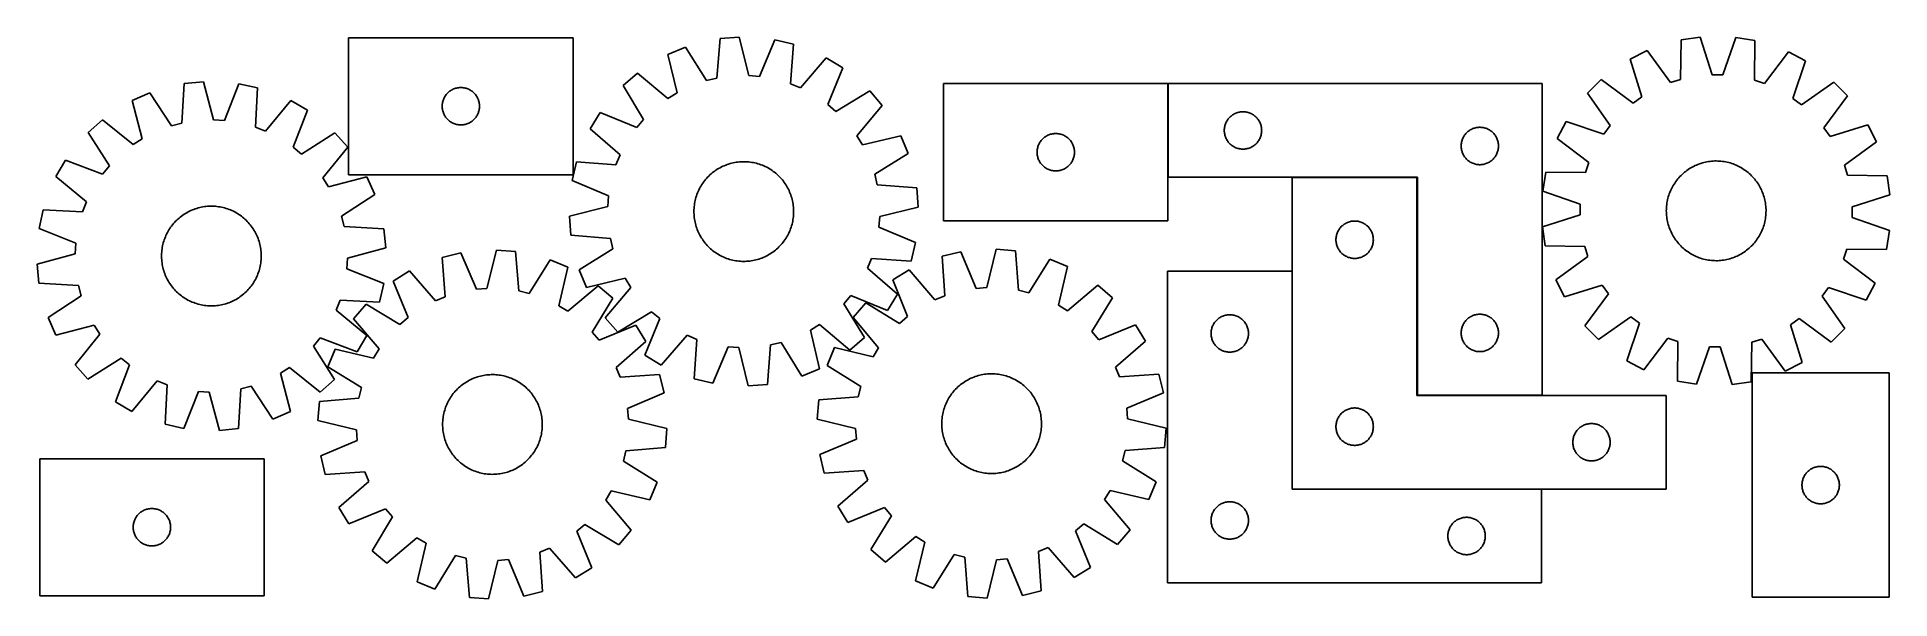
# Model space of a CAD drawing. Header units: millimetres. Extents: x 7 to 1493, y 7 to 457.
import ezdxf

# ---------------------------------------------------------------- set-up
doc = ezdxf.new("R2010")
doc.units = ezdxf.units.MM
doc.layers.add('COMMON', color=5, linetype='CONTINUOUS', true_color=0x0000ff)
doc.layers.add('CUT', color=7, linetype='CONTINUOUS', true_color=0x000000)

msp = doc.modelspace()

# ---------------------------------------------------------------- linework, layer by layer
at = {"layer": 'COMMON'}
for p, q in [((914.289246, 345.082387), (914.289246, 420.082387)), ((1013.975391, 344.982386), (1113.975391, 344.982386)), ((1013.875391, 94.882386), (1013.875391, 269.682385)), ((1114.389246, 169.982386), (1214.389246, 169.982386)), ((1213.77539, 94.782386), (1013.975391, 94.782386))]:
    msp.add_line(p, q, dxfattribs=at)
at = {"layer": 'CUT'}
for p, q in [((436.885677, 456.980047), (256.885677, 456.980047)), ((256.885677, 456.980047), (256.885677, 346.980047)), ((436.885677, 346.980047), (436.885677, 456.980047)), ((527.222395, 449.480094), (513.019868, 443.562427)), ((544.024749, 422.523543), (527.222395, 449.480094)), ((554.958734, 456.20031), (552.357983, 424.542596)), ((570.294799, 457.439524), (554.958734, 456.20031)), ((577.944755, 426.610107), (570.294799, 457.439524)), ((598.750286, 455.259828), (586.494054, 425.955229)), ((613.718689, 451.699286), (598.750286, 455.259828)), ((611.467416, 420.014802), (613.718689, 451.699286)), ((1298.759865, 446.689615), (1284.977911, 439.849417)), ((1317.301097, 420.898193), (1298.759865, 446.689615)), ((1325.993392, 455.221955), (1325.483264, 423.461689)), ((1341.214546, 457.468512), (1325.993392, 455.221955)), ((1350.878318, 427.209856), (1341.214546, 457.468512)), ((1369.751807, 457.167627), (1359.452185, 427.119457)), ((1384.922209, 454.600635), (1369.751807, 457.167627)), ((1384.762564, 422.836673), (1384.922209, 454.600635)), ((513.019868, 443.562427), (520.329179, 412.650475)), ((640.107903, 440.833043), (619.395914, 416.750098)), ((653.243432, 432.821276), (640.107903, 440.833043)), ((641.3113, 403.383223), (653.243432, 432.821276)), ((1284.977911, 439.849417), (1294.307213, 409.485971)), ((1411.969779, 445.495977), (1392.888861, 420.101227)), ((1425.604444, 438.36671), (1411.969779, 445.495977)), ((1415.637008, 408.20672), (1425.604444, 438.36671)), ((124.995986, 420.09837), (123.040481, 388.394258)), ((140.303634, 421.649645), (124.995986, 420.09837)), ((148.579842, 390.982413), (140.303634, 421.649645)), ((168.797609, 420.049895), (157.140704, 390.501776)), ((183.835418, 416.794921), (168.797609, 420.049895)), ((182.229863, 385.071162), (183.835418, 416.794921)), ((341.957541, 416.147386), (342.693392, 416.382296)), ((342.693392, 416.382296), (343.440361, 416.579013)), ((343.440361, 416.579013), (344.196465, 416.737017)), ((344.196465, 416.737017), (344.959701, 416.855888)), ((344.959701, 416.855888), (345.728045, 416.93531)), ((345.728045, 416.93531), (346.499458, 416.975074)), ((346.499458, 416.975074), (347.271895, 416.975074)), ((347.271895, 416.975074), (348.043309, 416.93531)), ((348.043309, 416.93531), (348.811652, 416.855888)), ((348.811652, 416.855888), (349.574888, 416.737017)), ((349.574888, 416.737017), (350.330993, 416.579013)), ((350.330993, 416.579013), (351.077961, 416.382296)), ((351.077961, 416.382296), (351.813812, 416.147386)), ((488.717703, 428.600122), (477.038957, 418.583263)), ((477.038957, 418.583263), (493.542843, 391.442952)), ((513.027723, 408.155131), (488.717703, 428.600122)), ((552.357983, 424.542596), (544.024749, 422.523543)), ((586.494054, 425.955229), (577.944755, 426.610107)), ((619.395914, 416.750098), (611.467416, 420.014802)), ((914.189245, 420.082387), (734.189245, 420.082387)), ((734.189245, 420.082387), (734.189245, 310.082387)), ((914.189245, 310.082387), (914.189245, 420.082387)), ((1214.389246, 420.082387), (914.389246, 420.082387)), ((914.389246, 420.082387), (914.389246, 345.082387)), ((1214.389246, 170.082387), (1214.389246, 420.082387)), ((1261.713926, 423.319057), (1250.720247, 412.554784)), ((1287.317674, 404.519513), (1261.713926, 423.319057)), ((1325.483264, 423.461689), (1317.301097, 420.898193)), ((1359.452185, 427.119457), (1350.878318, 427.209856)), ((1392.888861, 420.101227), (1384.762564, 422.836673)), ((1448.514718, 421.349508), (1422.520277, 403.093993)), ((1459.278991, 410.355828), (1448.514718, 421.349508)), ((97.402255, 412.8147), (83.323187, 406.609027)), ((83.323187, 406.609027), (91.260501, 375.85234)), ((114.750092, 386.205918), (97.402255, 412.8147)), ((210.440449, 406.468346), (190.223202, 381.968597)), ((223.736413, 398.725744), (210.440449, 406.468346)), ((331.885677, 401.980047), (331.905565, 402.752229)), ((331.905565, 401.207866), (331.885677, 401.980047)), ((331.905565, 402.752229), (331.965179, 403.522362)), ((331.965179, 403.522362), (332.064358, 404.288406)), ((332.064358, 404.288406), (332.202841, 405.048328)), ((332.202841, 405.048328), (332.380261, 405.800114)), ((332.380261, 405.800114), (332.596146, 406.54177)), ((332.596146, 406.54177), (332.849924, 407.271329)), ((332.849924, 407.271329), (333.140923, 407.986856)), ((333.140923, 407.986856), (333.468371, 408.686454)), ((333.468371, 408.686454), (333.831398, 409.368268)), ((333.831398, 409.368268), (334.229043, 410.03049)), ((334.229043, 410.03049), (334.660252, 410.671364)), ((334.660252, 410.671364), (335.12388, 411.28919)), ((335.12388, 411.28919), (335.618698, 411.882329)), ((335.618698, 411.882329), (336.143394, 412.44921)), ((336.143394, 412.44921), (336.696577, 412.988328)), ((336.696577, 412.988328), (337.276779, 413.498254)), ((337.276779, 413.498254), (337.882463, 413.977636)), ((337.882463, 413.977636), (338.512021, 414.425203)), ((338.512021, 414.425203), (339.163785, 414.839767)), ((339.163785, 414.839767), (339.836026, 415.220229)), ((339.836026, 415.220229), (340.526961, 415.565581)), ((340.526961, 415.565581), (341.234758, 415.874907)), ((341.234758, 415.874907), (341.957541, 416.147386)), ((351.813812, 416.147386), (352.536595, 415.874907)), ((352.536595, 415.874907), (353.244393, 415.565581)), ((353.244393, 415.565581), (353.935328, 415.220229)), ((353.935328, 415.220229), (354.607569, 414.839767)), ((354.607569, 414.839767), (355.259333, 414.425203)), ((355.259333, 414.425203), (355.888891, 413.977636)), ((355.888891, 413.977636), (356.494574, 413.498254)), ((356.494574, 413.498254), (357.074777, 412.988328)), ((357.074777, 412.988328), (357.62796, 412.44921)), ((357.62796, 412.44921), (358.152656, 411.882329)), ((358.152656, 411.882329), (358.647474, 411.28919)), ((358.647474, 411.28919), (359.111102, 410.671364)), ((359.111102, 410.671364), (359.54231, 410.03049)), ((359.54231, 410.03049), (359.939955, 409.368268)), ((359.939955, 409.368268), (360.302983, 408.686454)), ((360.302983, 408.686454), (360.63043, 407.986856)), ((360.63043, 407.986856), (360.921429, 407.271329)), ((360.921429, 407.271329), (361.175207, 406.54177)), ((361.175207, 406.54177), (361.391093, 405.800114)), ((361.391093, 405.800114), (361.568512, 405.048328)), ((361.568512, 405.048328), (361.706995, 404.288406)), ((361.706995, 404.288406), (361.806175, 403.522362)), ((361.806175, 403.522362), (361.865788, 402.752229)), ((361.865788, 402.752229), (361.885677, 401.980047)), ((361.885677, 401.980047), (361.865788, 401.207866)), ((520.329179, 412.650475), (513.027723, 408.155131)), ((647.8429, 397.828264), (641.3113, 403.383223)), ((674.983212, 414.332149), (647.8429, 397.828264)), ((664.55508, 378.343383), (685.00007, 402.653404)), ((685.00007, 402.653404), (674.983212, 414.332149)), ((1250.720247, 412.554784), (1268.975761, 386.560344)), ((1294.307213, 409.485971), (1287.317674, 404.519513)), ((1422.520277, 403.093993), (1415.637008, 408.20672)), ((1440.479446, 384.752081), (1459.278991, 410.355828)), ((59.330767, 391.154913), (47.858436, 380.902296)), ((84.052107, 371.209234), (59.330767, 391.154913)), ((123.040481, 388.394258), (114.750092, 386.205918)), ((157.140704, 390.501776), (148.579842, 390.982413)), ((212.406259, 369.050799), (223.736413, 398.725744)), ((331.965179, 400.437732), (331.905565, 401.207866)), ((332.064358, 399.671689), (331.965179, 400.437732)), ((332.202841, 398.911766), (332.064358, 399.671689)), ((332.380261, 398.159981), (332.202841, 398.911766)), ((332.596146, 397.418325), (332.380261, 398.159981)), ((332.849924, 396.688766), (332.596146, 397.418325)), ((333.140923, 395.973239), (332.849924, 396.688766)), ((333.468371, 395.273641), (333.140923, 395.973239)), ((333.831398, 394.591826), (333.468371, 395.273641)), ((334.229043, 393.929605), (333.831398, 394.591826)), ((334.660252, 393.288731), (334.229043, 393.929605)), ((335.12388, 392.670905), (334.660252, 393.288731)), ((335.618698, 392.077766), (335.12388, 392.670905)), ((336.143394, 391.510885), (335.618698, 392.077766)), ((336.696577, 390.971767), (336.143394, 391.510885)), ((337.276779, 390.461841), (336.696577, 390.971767)), ((337.882463, 389.982459), (337.276779, 390.461841)), ((338.512021, 389.534892), (337.882463, 389.982459)), ((339.163785, 389.120328), (338.512021, 389.534892)), ((339.836026, 388.739865), (339.163785, 389.120328)), ((340.526961, 388.394513), (339.836026, 388.739865)), ((341.234758, 388.085188), (340.526961, 388.394513)), ((341.957541, 387.812709), (341.234758, 388.085188)), ((342.693392, 387.577799), (341.957541, 387.812709)), ((343.440361, 387.381082), (342.693392, 387.577799)), ((344.196465, 387.223078), (343.440361, 387.381082)), ((344.959701, 387.104207), (344.196465, 387.223078)), ((345.728045, 387.024785), (344.959701, 387.104207)), ((346.499458, 386.98502), (345.728045, 387.024785)), ((347.271895, 386.98502), (346.499458, 386.98502)), ((348.043309, 387.024785), (347.271895, 386.98502)), ((348.811652, 387.104207), (348.043309, 387.024785)), ((349.574888, 387.223078), (348.811652, 387.104207)), ((350.330993, 387.381082), (349.574888, 387.223078)), ((351.077961, 387.577799), (350.330993, 387.381082)), ((351.813812, 387.812709), (351.077961, 387.577799)), ((352.536595, 388.085188), (351.813812, 387.812709)), ((353.244393, 388.394513), (352.536595, 388.085188)), ((353.935328, 388.739865), (353.244393, 388.394513)), ((354.607569, 389.120328), (353.935328, 388.739865)), ((355.259333, 389.534892), (354.607569, 389.120328)), ((355.888891, 389.982459), (355.259333, 389.534892)), ((356.494574, 390.461841), (355.888891, 389.982459)), ((357.074777, 390.971767), (356.494574, 390.461841)), ((357.62796, 391.510885), (357.074777, 390.971767)), ((358.152656, 392.077766), (357.62796, 391.510885)), ((358.647474, 392.670905), (358.152656, 392.077766)), ((359.111102, 393.288731), (358.647474, 392.670905)), ((359.54231, 393.929605), (359.111102, 393.288731)), ((359.939955, 394.591826), (359.54231, 393.929605)), ((360.302983, 395.273641), (359.939955, 394.591826)), ((360.63043, 395.973239), (360.302983, 395.273641)), ((360.921429, 396.688766), (360.63043, 395.973239)), ((361.175207, 397.418325), (360.921429, 396.688766)), ((361.391093, 398.159981), (361.175207, 397.418325)), ((361.568512, 398.911766), (361.391093, 398.159981)), ((361.706995, 399.671689), (361.568512, 398.911766)), ((361.806175, 400.437732), (361.706995, 399.671689)), ((361.865788, 401.207866), (361.806175, 400.437732)), ((458.549831, 396.843484), (450.538063, 383.707954)), ((487.987884, 384.911352), (458.549831, 396.843484)), ((493.542843, 391.442952), (487.987884, 384.911352)), ((959.88383, 386.402454), (960.099715, 387.144109)), ((960.099715, 387.144109), (960.353493, 387.873668)), ((960.353493, 387.873668), (960.644492, 388.589196)), ((960.644492, 388.589196), (960.971939, 389.288794)), ((960.971939, 389.288794), (961.334967, 389.970608)), ((961.334967, 389.970608), (961.732612, 390.63283)), ((961.732612, 390.63283), (962.163821, 391.273703)), ((962.163821, 391.273703), (962.627449, 391.891529)), ((962.627449, 391.891529), (963.122267, 392.484669)), ((963.122267, 392.484669), (963.646963, 393.051549)), ((963.646963, 393.051549), (964.200146, 393.590667)), ((964.200146, 393.590667), (964.780348, 394.100594)), ((964.780348, 394.100594), (965.386031, 394.579976)), ((965.386031, 394.579976), (966.01559, 395.027542)), ((966.01559, 395.027542), (966.667354, 395.442106)), ((966.667354, 395.442106), (967.339595, 395.822569)), ((967.339595, 395.822569), (968.03053, 396.167921)), ((968.03053, 396.167921), (968.738327, 396.477246)), ((968.738327, 396.477246), (969.46111, 396.749725)), ((969.46111, 396.749725), (970.196961, 396.984635)), ((970.196961, 396.984635), (970.94393, 397.181353)), ((970.94393, 397.181353), (971.700034, 397.339356)), ((971.700034, 397.339356), (972.46327, 397.458227)), ((972.46327, 397.458227), (973.231614, 397.53765)), ((973.231614, 397.53765), (974.003027, 397.577414)), ((974.003027, 397.577414), (974.775464, 397.577414)), ((974.775464, 397.577414), (975.546878, 397.53765)), ((975.546878, 397.53765), (976.315221, 397.458227)), ((976.315221, 397.458227), (977.078457, 397.339356)), ((977.078457, 397.339356), (977.834562, 397.181353)), ((977.834562, 397.181353), (978.58153, 396.984635)), ((978.58153, 396.984635), (979.317381, 396.749725)), ((979.317381, 396.749725), (980.040164, 396.477246)), ((980.040164, 396.477246), (980.747962, 396.167921)), ((980.747962, 396.167921), (981.438897, 395.822569)), ((981.438897, 395.822569), (982.111138, 395.442106)), ((982.111138, 395.442106), (982.762902, 395.027542)), ((982.762902, 395.027542), (983.39246, 394.579976)), ((983.39246, 394.579976), (983.998143, 394.100594)), ((983.998143, 394.100594), (984.578346, 393.590667)), ((984.578346, 393.590667), (985.131529, 393.051549)), ((985.131529, 393.051549), (985.656225, 392.484669)), ((985.656225, 392.484669), (986.151043, 391.891529)), ((986.151043, 391.891529), (986.614671, 391.273703)), ((986.614671, 391.273703), (987.045879, 390.63283)), ((987.045879, 390.63283), (987.443524, 389.970608)), ((987.443524, 389.970608), (987.806552, 389.288794)), ((987.806552, 389.288794), (988.133999, 388.589196)), ((988.133999, 388.589196), (988.424998, 387.873668)), ((988.424998, 387.873668), (988.678776, 387.144109)), ((988.678776, 387.144109), (988.894662, 386.402454)), ((1233.703044, 389.644511), (1226.573777, 376.009845)), ((1263.863034, 379.677075), (1233.703044, 389.644511)), ((1268.975761, 386.560344), (1263.863034, 379.677075)), ((1475.809351, 387.091843), (1445.445905, 377.762541)), ((1482.649549, 373.30989), (1475.809351, 387.091843)), ((47.858436, 380.902296), (64.911609, 354.103713)), ((91.260501, 375.85234), (84.052107, 371.209234)), ((190.223202, 381.968597), (182.229863, 385.071162)), ((245.848213, 380.683181), (219.049631, 363.630008)), ((256.100831, 369.21085), (245.848213, 380.683181)), ((450.538063, 383.707954), (474.621008, 362.995965)), ((669.050424, 371.041928), (664.55508, 378.343383)), ((699.962375, 378.351238), (669.050424, 371.041928)), ((705.880043, 364.148712), (699.962375, 378.351238)), ((810.444491, 371.089196), (810.771938, 371.788794)), ((810.771938, 371.788794), (811.134966, 372.470608)), ((811.134966, 372.470608), (811.532611, 373.13283)), ((811.532611, 373.13283), (811.96382, 373.773703)), ((811.96382, 373.773703), (812.427448, 374.391529)), ((812.427448, 374.391529), (812.922266, 374.984669)), ((812.922266, 374.984669), (813.446962, 375.551549)), ((813.446962, 375.551549), (814.000145, 376.090667)), ((814.000145, 376.090667), (814.580347, 376.600594)), ((814.580347, 376.600594), (815.18603, 377.079976)), ((815.18603, 377.079976), (815.815589, 377.527542)), ((815.815589, 377.527542), (816.467353, 377.942106)), ((816.467353, 377.942106), (817.139594, 378.322569)), ((817.139594, 378.322569), (817.830529, 378.667921)), ((817.830529, 378.667921), (818.538326, 378.977246)), ((818.538326, 378.977246), (819.261109, 379.249725)), ((819.261109, 379.249725), (819.99696, 379.484635)), ((819.99696, 379.484635), (820.743929, 379.681353)), ((820.743929, 379.681353), (821.500033, 379.839356)), ((821.500033, 379.839356), (822.263269, 379.958227)), ((822.263269, 379.958227), (823.031613, 380.03765)), ((823.031613, 380.03765), (823.803026, 380.077414)), ((823.803026, 380.077414), (824.575463, 380.077414)), ((824.575463, 380.077414), (825.346877, 380.03765)), ((825.346877, 380.03765), (826.11522, 379.958227)), ((826.11522, 379.958227), (826.878456, 379.839356)), ((826.878456, 379.839356), (827.634561, 379.681353)), ((827.634561, 379.681353), (828.381529, 379.484635)), ((828.381529, 379.484635), (829.11738, 379.249725)), ((829.11738, 379.249725), (829.840163, 378.977246)), ((829.840163, 378.977246), (830.547961, 378.667921)), ((830.547961, 378.667921), (831.238896, 378.322569)), ((831.238896, 378.322569), (831.911137, 377.942106)), ((831.911137, 377.942106), (832.562901, 377.527542)), ((832.562901, 377.527542), (833.192459, 377.079976)), ((833.192459, 377.079976), (833.798142, 376.600594)), ((833.798142, 376.600594), (834.378345, 376.090667)), ((834.378345, 376.090667), (834.931528, 375.551549)), ((834.931528, 375.551549), (835.456224, 374.984669)), ((835.456224, 374.984669), (835.951042, 374.391529)), ((835.951042, 374.391529), (836.41467, 373.773703)), ((836.41467, 373.773703), (836.845878, 373.13283)), ((836.845878, 373.13283), (837.243523, 372.470608)), ((837.243523, 372.470608), (837.606551, 371.788794)), ((837.606551, 371.788794), (837.933998, 371.089196)), ((959.389246, 382.582387), (959.409134, 383.354568)), ((959.409134, 381.810206), (959.389246, 382.582387)), ((959.409134, 383.354568), (959.468748, 384.124702)), ((959.468748, 381.040072), (959.409134, 381.810206)), ((959.468748, 384.124702), (959.567927, 384.890746)), ((959.567927, 380.274028), (959.468748, 381.040072)), ((959.567927, 384.890746), (959.70641, 385.650668)), ((959.70641, 379.514106), (959.567927, 380.274028)), ((959.70641, 385.650668), (959.88383, 386.402454)), ((959.88383, 378.76232), (959.70641, 379.514106)), ((960.099715, 378.020664), (959.88383, 378.76232)), ((960.353493, 377.291106), (960.099715, 378.020664)), ((960.644492, 376.575578), (960.353493, 377.291106)), ((960.971939, 375.87598), (960.644492, 376.575578)), ((961.334967, 375.194166), (960.971939, 375.87598)), ((961.732612, 374.531944), (961.334967, 375.194166)), ((962.163821, 373.891071), (961.732612, 374.531944)), ((962.627449, 373.273245), (962.163821, 373.891071)), ((963.122267, 372.680105), (962.627449, 373.273245)), ((963.646963, 372.113225), (963.122267, 372.680105)), ((964.200146, 371.574106), (963.646963, 372.113225)), ((985.131529, 372.113225), (984.578346, 371.574106)), ((985.656225, 372.680105), (985.131529, 372.113225)), ((986.151043, 373.273245), (985.656225, 372.680105)), ((986.614671, 373.891071), (986.151043, 373.273245)), ((987.045879, 374.531944), (986.614671, 373.891071)), ((987.443524, 375.194166), (987.045879, 374.531944)), ((987.806552, 375.87598), (987.443524, 375.194166)), ((988.133999, 376.575578), (987.806552, 375.87598)), ((988.424998, 377.291106), (988.133999, 376.575578)), ((988.678776, 378.020664), (988.424998, 377.291106)), ((988.894662, 378.76232), (988.678776, 378.020664)), ((988.894662, 386.402454), (989.072081, 385.650668)), ((989.072081, 379.514106), (988.894662, 378.76232)), ((989.072081, 385.650668), (989.210564, 384.890746)), ((989.210564, 380.274028), (989.072081, 379.514106)), ((989.210564, 384.890746), (989.309744, 384.124702)), ((989.309744, 381.040072), (989.210564, 380.274028)), ((989.309744, 384.124702), (989.369357, 383.354568)), ((989.369357, 381.810206), (989.309744, 381.040072)), ((989.369357, 383.354568), (989.389246, 382.582387)), ((989.389246, 382.582387), (989.369357, 381.810206)), ((1149.468748, 371.624702), (1149.567927, 372.390746)), ((1149.567927, 372.390746), (1149.70641, 373.150668)), ((1149.70641, 373.150668), (1149.88383, 373.902454)), ((1149.88383, 373.902454), (1150.099715, 374.644109)), ((1150.099715, 374.644109), (1150.353493, 375.373668)), ((1150.353493, 375.373668), (1150.644492, 376.089196)), ((1150.644492, 376.089196), (1150.971939, 376.788794)), ((1150.971939, 376.788794), (1151.334967, 377.470608)), ((1151.334967, 377.470608), (1151.732612, 378.13283)), ((1151.732612, 378.13283), (1152.163821, 378.773703)), ((1152.163821, 378.773703), (1152.627449, 379.391529)), ((1152.627449, 379.391529), (1153.122267, 379.984669)), ((1153.122267, 379.984669), (1153.646963, 380.551549)), ((1153.646963, 380.551549), (1154.200146, 381.090667)), ((1154.200146, 381.090667), (1154.780348, 381.600594)), ((1154.780348, 381.600594), (1155.386031, 382.079976)), ((1155.386031, 382.079976), (1156.01559, 382.527542)), ((1156.01559, 382.527542), (1156.667354, 382.942106)), ((1156.667354, 382.942106), (1157.339595, 383.322569)), ((1157.339595, 383.322569), (1158.03053, 383.667921)), ((1158.03053, 383.667921), (1158.738327, 383.977246)), ((1158.738327, 383.977246), (1159.46111, 384.249725)), ((1159.46111, 384.249725), (1160.196961, 384.484635)), ((1160.196961, 384.484635), (1160.94393, 384.681353)), ((1160.94393, 384.681353), (1161.700034, 384.839356)), ((1161.700034, 384.839356), (1162.46327, 384.958227)), ((1162.46327, 384.958227), (1163.231614, 385.03765)), ((1163.231614, 385.03765), (1164.003027, 385.077414)), ((1164.003027, 385.077414), (1164.775464, 385.077414)), ((1164.775464, 385.077414), (1165.546878, 385.03765)), ((1165.546878, 385.03765), (1166.315221, 384.958227)), ((1166.315221, 384.958227), (1167.078457, 384.839356)), ((1167.078457, 384.839356), (1167.834562, 384.681353)), ((1167.834562, 384.681353), (1168.58153, 384.484635)), ((1168.58153, 384.484635), (1169.317381, 384.249725)), ((1169.317381, 384.249725), (1170.040164, 383.977246)), ((1170.040164, 383.977246), (1170.747962, 383.667921)), ((1170.747962, 383.667921), (1171.438897, 383.322569)), ((1171.438897, 383.322569), (1172.111138, 382.942106)), ((1172.111138, 382.942106), (1172.762902, 382.527542)), ((1172.762902, 382.527542), (1173.39246, 382.079976)), ((1173.39246, 382.079976), (1173.998143, 381.600594)), ((1173.998143, 381.600594), (1174.578346, 381.090667)), ((1174.578346, 381.090667), (1175.131529, 380.551549)), ((1175.131529, 380.551549), (1175.656225, 379.984669)), ((1175.656225, 379.984669), (1176.151043, 379.391529)), ((1176.151043, 379.391529), (1176.614671, 378.773703)), ((1176.614671, 378.773703), (1177.045879, 378.13283)), ((1177.045879, 378.13283), (1177.443524, 377.470608)), ((1177.443524, 377.470608), (1177.806552, 376.788794)), ((1177.806552, 376.788794), (1178.133999, 376.089196)), ((1178.133999, 376.089196), (1178.424998, 375.373668)), ((1178.424998, 375.373668), (1178.678776, 374.644109)), ((1178.678776, 374.644109), (1178.894662, 373.902454)), ((1178.894662, 373.902454), (1179.072081, 373.150668)), ((1179.072081, 373.150668), (1179.210564, 372.390746)), ((1179.210564, 372.390746), (1179.309744, 371.624702)), ((1226.573777, 376.009845), (1251.968527, 356.928927)), ((1445.445905, 377.762541), (1440.479446, 384.752081)), ((1456.858127, 354.768657), (1482.649549, 373.30989)), ((29.815873, 358.790495), (22.07327, 345.494531)), ((59.490818, 347.460341), (29.815873, 358.790495)), ((219.049631, 363.630008), (212.406259, 369.050799)), ((236.155152, 344.48951), (256.100831, 369.21085)), ((439.67182, 357.318741), (436.111278, 342.350338)), ((471.356304, 355.067468), (439.67182, 357.318741)), ((474.621008, 362.995965), (471.356304, 355.067468)), ((565.38499, 356.571905), (566.616916, 356.819626)), ((566.616916, 356.819626), (567.856015, 357.02853)), ((567.856015, 357.02853), (569.101064, 357.198409)), ((569.101064, 357.198409), (570.350835, 357.329097)), ((570.350835, 357.329097), (571.604094, 357.420464)), ((571.604094, 357.420464), (572.859605, 357.47242)), ((572.859605, 357.47242), (574.116128, 357.484914)), ((574.116128, 357.484914), (575.372424, 357.457934)), ((575.372424, 357.457934), (576.627252, 357.391505)), ((576.627252, 357.391505), (577.879375, 357.285694)), ((577.879375, 357.285694), (579.127556, 357.140606)), ((579.127556, 357.140606), (580.370564, 356.956382)), ((580.370564, 356.956382), (581.607172, 356.733206)), ((678.923491, 347.346358), (705.880043, 364.148712)), ((809.189245, 365.082387), (809.209133, 365.854568)), ((809.209133, 364.310206), (809.189245, 365.082387)), ((809.209133, 365.854568), (809.268747, 366.624702)), ((809.268747, 363.540072), (809.209133, 364.310206)), ((809.268747, 366.624702), (809.367926, 367.390746)), ((809.367926, 362.774028), (809.268747, 363.540072)), ((809.367926, 367.390746), (809.506409, 368.150668)), ((809.506409, 362.014106), (809.367926, 362.774028)), ((809.506409, 368.150668), (809.683829, 368.902454)), ((809.683829, 361.26232), (809.506409, 362.014106)), ((809.683829, 368.902454), (809.899714, 369.644109)), ((809.899714, 360.520664), (809.683829, 361.26232)), ((809.899714, 369.644109), (810.153492, 370.373668)), ((810.153492, 359.791106), (809.899714, 360.520664)), ((810.153492, 370.373668), (810.444491, 371.089196)), ((810.444491, 359.075578), (810.153492, 359.791106)), ((810.771938, 358.37598), (810.444491, 359.075578)), ((811.134966, 357.694166), (810.771938, 358.37598)), ((811.532611, 357.031944), (811.134966, 357.694166)), ((811.96382, 356.391071), (811.532611, 357.031944)), ((836.845878, 357.031944), (836.41467, 356.391071)), ((837.243523, 357.694166), (836.845878, 357.031944)), ((837.606551, 358.37598), (837.243523, 357.694166)), ((837.933998, 359.075578), (837.606551, 358.37598)), ((837.933998, 371.089196), (838.224997, 370.373668)), ((838.224997, 359.791106), (837.933998, 359.075578)), ((838.224997, 370.373668), (838.478775, 369.644109)), ((838.478775, 360.520664), (838.224997, 359.791106)), ((838.478775, 369.644109), (838.694661, 368.902454)), ((838.694661, 361.26232), (838.478775, 360.520664)), ((838.694661, 368.902454), (838.87208, 368.150668)), ((838.87208, 362.014106), (838.694661, 361.26232)), ((838.87208, 368.150668), (839.010563, 367.390746)), ((839.010563, 362.774028), (838.87208, 362.014106)), ((839.010563, 367.390746), (839.109743, 366.624702)), ((839.109743, 363.540072), (839.010563, 362.774028)), ((839.109743, 366.624702), (839.169356, 365.854568)), ((839.169356, 364.310206), (839.109743, 363.540072)), ((839.169356, 365.854568), (839.189245, 365.082387)), ((839.189245, 365.082387), (839.169356, 364.310206)), ((964.780348, 371.06418), (964.200146, 371.574106)), ((965.386031, 370.584798), (964.780348, 371.06418)), ((966.01559, 370.137232), (965.386031, 370.584798)), ((966.667354, 369.722668), (966.01559, 370.137232)), ((967.339595, 369.342205), (966.667354, 369.722668)), ((968.03053, 368.996853), (967.339595, 369.342205)), ((968.738327, 368.687527), (968.03053, 368.996853)), ((969.46111, 368.415049), (968.738327, 368.687527)), ((970.196961, 368.180139), (969.46111, 368.415049)), ((970.94393, 367.983421), (970.196961, 368.180139)), ((971.700034, 367.825418), (970.94393, 367.983421)), ((972.46327, 367.706547), (971.700034, 367.825418)), ((973.231614, 367.627124), (972.46327, 367.706547)), ((974.003027, 367.58736), (973.231614, 367.627124)), ((974.775464, 367.58736), (974.003027, 367.58736)), ((975.546878, 367.627124), (974.775464, 367.58736)), ((976.315221, 367.706547), (975.546878, 367.627124)), ((977.078457, 367.825418), (976.315221, 367.706547)), ((977.834562, 367.983421), (977.078457, 367.825418)), ((978.58153, 368.180139), (977.834562, 367.983421)), ((979.317381, 368.415049), (978.58153, 368.180139)), ((980.040164, 368.687527), (979.317381, 368.415049)), ((980.747962, 368.996853), (980.040164, 368.687527)), ((981.438897, 369.342205), (980.747962, 368.996853)), ((982.111138, 369.722668), (981.438897, 369.342205)), ((982.762902, 370.137232), (982.111138, 369.722668)), ((983.39246, 370.584798), (982.762902, 370.137232)), ((983.998143, 371.06418), (983.39246, 370.584798)), ((984.578346, 371.574106), (983.998143, 371.06418)), ((1149.389246, 370.082387), (1149.409134, 370.854568)), ((1149.409134, 369.310206), (1149.389246, 370.082387)), ((1149.409134, 370.854568), (1149.468748, 371.624702)), ((1149.468748, 368.540072), (1149.409134, 369.310206)), ((1149.567927, 367.774028), (1149.468748, 368.540072)), ((1149.70641, 367.014106), (1149.567927, 367.774028)), ((1149.88383, 366.26232), (1149.70641, 367.014106)), ((1150.099715, 365.520664), (1149.88383, 366.26232)), ((1150.353493, 364.791106), (1150.099715, 365.520664)), ((1150.644492, 364.075578), (1150.353493, 364.791106)), ((1150.971939, 363.37598), (1150.644492, 364.075578)), ((1151.334967, 362.694166), (1150.971939, 363.37598)), ((1151.732612, 362.031944), (1151.334967, 362.694166)), ((1152.163821, 361.391071), (1151.732612, 362.031944)), ((1152.627449, 360.773245), (1152.163821, 361.391071)), ((1153.122267, 360.180105), (1152.627449, 360.773245)), ((1153.646963, 359.613225), (1153.122267, 360.180105)), ((1154.200146, 359.074106), (1153.646963, 359.613225)), ((1154.780348, 358.56418), (1154.200146, 359.074106)), ((1155.386031, 358.084798), (1154.780348, 358.56418)), ((1156.01559, 357.637232), (1155.386031, 358.084798)), ((1156.667354, 357.222668), (1156.01559, 357.637232)), ((1157.339595, 356.842205), (1156.667354, 357.222668)), ((1158.03053, 356.496853), (1157.339595, 356.842205)), ((1171.438897, 356.842205), (1170.747962, 356.496853)), ((1172.111138, 357.222668), (1171.438897, 356.842205)), ((1172.762902, 357.637232), (1172.111138, 357.222668)), ((1173.39246, 358.084798), (1172.762902, 357.637232)), ((1173.998143, 358.56418), (1173.39246, 358.084798)), ((1174.578346, 359.074106), (1173.998143, 358.56418)), ((1175.131529, 359.613225), (1174.578346, 359.074106)), ((1175.656225, 360.180105), (1175.131529, 359.613225)), ((1176.151043, 360.773245), (1175.656225, 360.180105)), ((1176.614671, 361.391071), (1176.151043, 360.773245)), ((1177.045879, 362.031944), (1176.614671, 361.391071)), ((1177.443524, 362.694166), (1177.045879, 362.031944)), ((1177.806552, 363.37598), (1177.443524, 362.694166)), ((1178.133999, 364.075578), (1177.806552, 363.37598)), ((1178.424998, 364.791106), (1178.133999, 364.075578)), ((1178.678776, 365.520664), (1178.424998, 364.791106)), ((1178.894662, 366.26232), (1178.678776, 365.520664)), ((1179.072081, 367.014106), (1178.894662, 366.26232)), ((1179.210564, 367.774028), (1179.072081, 367.014106)), ((1179.309744, 368.540072), (1179.210564, 367.774028)), ((1179.309744, 371.624702), (1179.369357, 370.854568)), ((1179.369357, 369.310206), (1179.309744, 368.540072)), ((1179.369357, 370.854568), (1179.389246, 370.082387)), ((1179.389246, 370.082387), (1179.369357, 369.310206)), ((1251.968527, 356.928927), (1249.233082, 348.80263)), ((1342.958537, 356.49653), (1344.171473, 356.824848)), ((1344.171473, 356.824848), (1345.394124, 357.114905)), ((1345.394124, 357.114905), (1346.625281, 357.366415)), ((1346.625281, 357.366415), (1347.863732, 357.579129)), ((1347.863732, 357.579129), (1349.108253, 357.752837)), ((1349.108253, 357.752837), (1350.357616, 357.887368)), ((1350.357616, 357.887368), (1351.610588, 357.982589)), ((1351.610588, 357.982589), (1352.865933, 358.038407)), ((1352.865933, 358.038407), (1354.122412, 358.054766)), ((1354.122412, 358.054766), (1355.378785, 358.031649)), ((1355.378785, 358.031649), (1356.633812, 357.969081)), ((1356.633812, 357.969081), (1357.886254, 357.867122)), ((1357.886254, 357.867122), (1359.134875, 357.725873)), ((1359.134875, 357.725873), (1360.378444, 357.545474)), ((1360.378444, 357.545474), (1361.615732, 357.326102)), ((1361.615732, 357.326102), (1362.84552, 357.067974)), ((1362.84552, 357.067974), (1364.066592, 356.771346)), ((1364.066592, 356.771346), (1365.277745, 356.436508)), ((22.07327, 345.494531), (46.573019, 325.277285)), ((64.911609, 354.103713), (59.490818, 347.460341)), ((240.798257, 337.281116), (236.155152, 344.48951)), ((271.554944, 345.21843), (240.798257, 337.281116)), ((256.885677, 346.980047), (436.885677, 346.980047)), ((277.760618, 331.139362), (271.554944, 345.21843)), ((436.111278, 342.350338), (465.415877, 330.094105)), ((541.660929, 341.183158), (542.421189, 342.183664)), ((542.421189, 342.183664), (543.2125, 343.159796)), ((543.2125, 343.159796), (544.034082, 344.11059)), ((544.034082, 344.11059), (544.885124, 345.035109)), ((544.885124, 345.035109), (545.764786, 345.93244)), ((545.764786, 345.93244), (546.672199, 346.801697)), ((546.672199, 346.801697), (547.606469, 347.642022)), ((547.606469, 347.642022), (548.566673, 348.452587)), ((548.566673, 348.452587), (549.551863, 349.232591)), ((549.551863, 349.232591), (550.561068, 349.981265)), ((550.561068, 349.981265), (551.593291, 350.697869)), ((551.593291, 350.697869), (552.647515, 351.381697)), ((552.647515, 351.381697), (553.722697, 352.032073)), ((553.722697, 352.032073), (554.817778, 352.648356)), ((554.817778, 352.648356), (555.931676, 353.229938)), ((555.931676, 353.229938), (557.063293, 353.776245)), ((557.063293, 353.776245), (558.211511, 354.286737)), ((558.211511, 354.286737), (559.375197, 354.76091)), ((559.375197, 354.76091), (560.553204, 355.198298)), ((560.553204, 355.198298), (561.744368, 355.598467)), ((561.744368, 355.598467), (562.947513, 355.961024)), ((562.947513, 355.961024), (564.161453, 356.28561)), ((564.161453, 356.28561), (565.38499, 356.571905)), ((581.607172, 356.733206), (582.836159, 356.471297)), ((582.836159, 356.471297), (584.056314, 356.170913)), ((584.056314, 356.170913), (585.266431, 355.832352)), ((585.266431, 355.832352), (586.465316, 355.455948)), ((586.465316, 355.455948), (587.651787, 355.042071)), ((587.651787, 355.042071), (588.824672, 354.59113)), ((588.824672, 354.59113), (589.982814, 354.103571)), ((589.982814, 354.103571), (591.12507, 353.579874)), ((591.12507, 353.579874), (592.250313, 353.020557)), ((592.250313, 353.020557), (593.357431, 352.426171)), ((593.357431, 352.426171), (594.445334, 351.797302)), ((594.445334, 351.797302), (595.512946, 351.134573)), ((595.512946, 351.134573), (596.559214, 350.438635)), ((596.559214, 350.438635), (597.583107, 349.710177)), ((597.583107, 349.710177), (598.583613, 348.949917)), ((598.583613, 348.949917), (599.559744, 348.158606)), ((599.559744, 348.158606), (600.510539, 347.337024)), ((600.510539, 347.337024), (601.435057, 346.485982)), ((601.435057, 346.485982), (602.332388, 345.606321)), ((602.332388, 345.606321), (603.201645, 344.698907)), ((603.201645, 344.698907), (604.041971, 343.764638)), ((604.041971, 343.764638), (604.852536, 342.804434)), ((604.852536, 342.804434), (605.63254, 341.819243)), ((680.942544, 339.013123), (678.923491, 347.346358)), ((812.427448, 355.773245), (811.96382, 356.391071)), ((812.922266, 355.180105), (812.427448, 355.773245)), ((813.446962, 354.613225), (812.922266, 355.180105)), ((814.000145, 354.074106), (813.446962, 354.613225)), ((814.580347, 353.56418), (814.000145, 354.074106)), ((815.18603, 353.084798), (814.580347, 353.56418)), ((815.815589, 352.637232), (815.18603, 353.084798)), ((816.467353, 352.222668), (815.815589, 352.637232)), ((817.139594, 351.842205), (816.467353, 352.222668)), ((817.830529, 351.496853), (817.139594, 351.842205)), ((818.538326, 351.187527), (817.830529, 351.496853)), ((819.261109, 350.915049), (818.538326, 351.187527)), ((819.99696, 350.680139), (819.261109, 350.915049)), ((820.743929, 350.483421), (819.99696, 350.680139)), ((821.500033, 350.325418), (820.743929, 350.483421)), ((822.263269, 350.206547), (821.500033, 350.325418)), ((823.031613, 350.127124), (822.263269, 350.206547)), ((823.803026, 350.08736), (823.031613, 350.127124)), ((824.575463, 350.08736), (823.803026, 350.08736)), ((825.346877, 350.127124), (824.575463, 350.08736)), ((826.11522, 350.206547), (825.346877, 350.127124)), ((826.878456, 350.325418), (826.11522, 350.206547)), ((827.634561, 350.483421), (826.878456, 350.325418)), ((828.381529, 350.680139), (827.634561, 350.483421)), ((829.11738, 350.915049), (828.381529, 350.680139)), ((829.840163, 351.187527), (829.11738, 350.915049)), ((830.547961, 351.496853), (829.840163, 351.187527)), ((831.238896, 351.842205), (830.547961, 351.496853)), ((831.911137, 352.222668), (831.238896, 351.842205)), ((832.562901, 352.637232), (831.911137, 352.222668)), ((833.192459, 353.084798), (832.562901, 352.637232)), ((833.798142, 353.56418), (833.192459, 353.084798)), ((834.378345, 354.074106), (833.798142, 353.56418)), ((834.931528, 354.613225), (834.378345, 354.074106)), ((835.456224, 355.180105), (834.931528, 354.613225)), ((835.951042, 355.773245), (835.456224, 355.180105)), ((836.41467, 356.391071), (835.951042, 355.773245)), ((914.389246, 345.082387), (1114.389246, 345.082387)), ((1113.975391, 344.882386), (1013.975391, 344.882386)), ((1013.975391, 344.882386), (1013.975391, 94.882386)), ((1113.975391, 169.882386), (1113.975391, 344.882386)), ((1114.389246, 345.082387), (1114.389246, 170.082387)), ((1158.738327, 356.187527), (1158.03053, 356.496853)), ((1159.46111, 355.915049), (1158.738327, 356.187527)), ((1160.196961, 355.680139), (1159.46111, 355.915049)), ((1160.94393, 355.483421), (1160.196961, 355.680139)), ((1161.700034, 355.325418), (1160.94393, 355.483421)), ((1162.46327, 355.206547), (1161.700034, 355.325418)), ((1163.231614, 355.127124), (1162.46327, 355.206547)), ((1164.003027, 355.08736), (1163.231614, 355.127124)), ((1164.775464, 355.08736), (1164.003027, 355.08736)), ((1165.546878, 355.127124), (1164.775464, 355.08736)), ((1166.315221, 355.206547), (1165.546878, 355.127124)), ((1167.078457, 355.325418), (1166.315221, 355.206547)), ((1167.834562, 355.483421), (1167.078457, 355.325418)), ((1168.58153, 355.680139), (1167.834562, 355.483421)), ((1169.317381, 355.915049), (1168.58153, 355.680139)), ((1170.040164, 356.187527), (1169.317381, 355.915049)), ((1170.747962, 356.496853), (1170.040164, 356.187527)), ((1217.46912, 348.962276), (1214.902127, 333.791874)), ((1249.233082, 348.80263), (1217.46912, 348.962276)), ((1321.717508, 341.65326), (1322.474687, 342.6561)), ((1322.474687, 342.6561), (1323.262992, 343.634661)), ((1323.262992, 343.634661), (1324.081646, 344.587978)), ((1324.081646, 344.587978), (1324.92984, 345.51511)), ((1324.92984, 345.51511), (1325.806737, 346.415142)), ((1325.806737, 346.415142), (1326.711473, 347.287186)), ((1326.711473, 347.287186), (1327.643153, 348.130381)), ((1327.643153, 348.130381), (1328.600859, 348.943895)), ((1328.600859, 348.943895), (1329.583646, 349.726926)), ((1329.583646, 349.726926), (1330.590543, 350.4787)), ((1330.590543, 350.4787), (1331.620558, 351.198476)), ((1331.620558, 351.198476), (1332.672673, 351.885543)), ((1332.672673, 351.885543), (1333.74585, 352.539224)), ((1333.74585, 352.539224), (1334.83903, 353.158872)), ((1334.83903, 353.158872), (1335.951134, 353.743877)), ((1335.951134, 353.743877), (1337.081065, 354.293662)), ((1337.081065, 354.293662), (1338.227707, 354.807683)), ((1338.227707, 354.807683), (1339.38993, 355.285434)), ((1339.38993, 355.285434), (1340.566585, 355.726443)), ((1340.566585, 355.726443), (1341.756512, 356.130274)), ((1341.756512, 356.130274), (1342.958537, 356.49653)), ((1365.277745, 356.436508), (1366.477783, 356.063793)), ((1366.477783, 356.063793), (1367.665521, 355.653568)), ((1367.665521, 355.653568), (1368.839787, 355.206237)), ((1368.839787, 355.206237), (1369.999423, 354.722242)), ((1369.999423, 354.722242), (1371.143285, 354.202061)), ((1371.143285, 354.202061), (1372.270242, 353.646208)), ((1372.270242, 353.646208), (1373.379184, 353.055229)), ((1373.379184, 353.055229), (1374.469016, 352.42971)), ((1374.469016, 352.42971), (1375.538661, 351.770267)), ((1375.538661, 351.770267), (1376.587065, 351.077551)), ((1376.587065, 351.077551), (1377.613194, 350.352246)), ((1377.613194, 350.352246), (1378.616033, 349.595067)), ((1378.616033, 349.595067), (1379.594594, 348.806762)), ((1379.594594, 348.806762), (1380.547911, 347.988109)), ((1380.547911, 347.988109), (1381.475043, 347.139915)), ((1381.475043, 347.139915), (1382.375075, 346.263017)), ((1382.375075, 346.263017), (1383.247119, 345.358282)), ((1383.247119, 345.358282), (1384.090314, 344.426601)), ((1384.090314, 344.426601), (1384.903829, 343.468895)), ((1384.903829, 343.468895), (1385.68686, 342.486108)), ((1385.68686, 342.486108), (1386.438634, 341.479211)), ((1459.421623, 346.58649), (1456.858127, 354.768657)), ((1491.181889, 346.076363), (1459.421623, 346.58649)), ((1493.428446, 330.855209), (1491.181889, 346.076363)), ((251.151836, 313.791524), (277.760618, 331.139362)), ((465.415877, 330.094105), (464.760999, 321.544807)), ((534.89981, 326.436211), (535.200193, 327.656365)), ((535.200193, 327.656365), (535.538754, 328.866482)), ((535.538754, 328.866482), (535.915159, 330.065368)), ((535.915159, 330.065368), (536.329035, 331.251839)), ((536.329035, 331.251839), (536.779976, 332.424724)), ((536.779976, 332.424724), (537.267535, 333.582866)), ((537.267535, 333.582866), (537.791232, 334.725122)), ((537.791232, 334.725122), (538.350549, 335.850364)), ((538.350549, 335.850364), (538.944936, 336.957483)), ((538.944936, 336.957483), (539.573804, 338.045385)), ((539.573804, 338.045385), (540.236534, 339.112997)), ((540.236534, 339.112997), (540.932471, 340.159266)), ((540.932471, 340.159266), (541.660929, 341.183158)), ((605.63254, 341.819243), (606.381213, 340.810038)), ((606.381213, 340.810038), (607.097818, 339.777815)), ((607.097818, 339.777815), (607.781645, 338.723592)), ((607.781645, 338.723592), (608.432022, 337.648409)), ((608.432022, 337.648409), (609.048305, 336.553329)), ((609.048305, 336.553329), (609.629887, 335.43943)), ((609.629887, 335.43943), (610.176193, 334.307814)), ((610.176193, 334.307814), (610.686685, 333.159595)), ((610.686685, 333.159595), (611.160859, 331.995909)), ((611.160859, 331.995909), (611.598246, 330.817903)), ((611.598246, 330.817903), (611.998415, 329.626739)), ((611.998415, 329.626739), (612.360972, 328.423593)), ((612.360972, 328.423593), (612.685558, 327.209653)), ((612.685558, 327.209653), (612.971853, 325.986116)), ((712.600258, 336.412372), (680.942544, 339.013123)), ((713.839472, 321.076307), (712.600258, 336.412372)), ((1214.902127, 333.791874), (1244.950297, 323.492252)), ((1315.00178, 326.885586), (1315.298409, 328.106659)), ((1315.298409, 328.106659), (1315.633246, 329.317811)), ((1315.633246, 329.317811), (1316.005961, 330.517849)), ((1316.005961, 330.517849), (1316.416187, 331.705587)), ((1316.416187, 331.705587), (1316.863518, 332.879854)), ((1316.863518, 332.879854), (1317.347512, 334.03949)), ((1317.347512, 334.03949), (1317.867693, 335.183351)), ((1317.867693, 335.183351), (1318.423547, 336.310309)), ((1318.423547, 336.310309), (1319.014525, 337.41925)), ((1319.014525, 337.41925), (1319.640044, 338.509082)), ((1319.640044, 338.509082), (1320.299487, 339.578728)), ((1320.299487, 339.578728), (1320.992203, 340.627132)), ((1320.992203, 340.627132), (1321.717508, 341.65326)), ((1386.438634, 341.479211), (1387.15841, 340.449197)), ((1387.15841, 340.449197), (1387.845477, 339.397082)), ((1387.845477, 339.397082), (1388.499157, 338.323905)), ((1388.499157, 338.323905), (1389.118806, 337.230725)), ((1389.118806, 337.230725), (1389.703811, 336.118621)), ((1389.703811, 336.118621), (1390.253596, 334.98869)), ((1390.253596, 334.98869), (1390.767617, 333.842047)), ((1390.767617, 333.842047), (1391.245368, 332.679825)), ((1391.245368, 332.679825), (1391.686376, 331.503169)), ((1391.686376, 331.503169), (1392.090208, 330.313242)), ((1392.090208, 330.313242), (1392.456463, 329.111217)), ((1392.456463, 329.111217), (1392.784782, 327.898281)), ((1392.784782, 327.898281), (1393.074839, 326.675631)), ((1463.16979, 321.191437), (1493.428446, 330.855209)), ((11.746695, 318.8895), (8.491722, 303.851691)), ((43.470455, 317.283946), (11.746695, 318.8895)), ((46.573019, 325.277285), (43.470455, 317.283946)), ((119.856025, 311.412868), (120.799523, 312.242819)), ((120.799523, 312.242819), (121.768624, 313.042725)), ((121.768624, 313.042725), (122.762373, 313.811796)), ((122.762373, 313.811796), (123.779789, 314.549272)), ((123.779789, 314.549272), (124.819867, 315.254428)), ((124.819867, 315.254428), (125.881582, 315.926565)), ((125.881582, 315.926565), (126.963885, 316.565022)), ((126.963885, 316.565022), (128.065709, 317.169167)), ((128.065709, 317.169167), (129.185965, 317.738406)), ((129.185965, 317.738406), (130.323549, 318.272175)), ((130.323549, 318.272175), (131.477338, 318.769949)), ((131.477338, 318.769949), (132.646192, 319.231235)), ((132.646192, 319.231235), (133.82896, 319.65558)), ((133.82896, 319.65558), (135.024472, 320.042563)), ((135.024472, 320.042563), (136.231551, 320.391804)), ((136.231551, 320.391804), (137.449003, 320.702957)), ((137.449003, 320.702957), (138.675629, 320.975715)), ((138.675629, 320.975715), (139.910216, 321.209809)), ((139.910216, 321.209809), (141.151548, 321.405009)), ((141.151548, 321.405009), (142.398398, 321.561121)), ((142.398398, 321.561121), (143.649537, 321.677992)), ((143.649537, 321.677992), (144.903729, 321.755505)), ((144.903729, 321.755505), (146.159737, 321.793586)), ((146.159737, 321.793586), (147.416322, 321.792195)), ((147.416322, 321.792195), (148.672243, 321.751335)), ((148.672243, 321.751335), (149.926261, 321.671045)), ((149.926261, 321.671045), (151.177138, 321.551406)), ((151.177138, 321.551406), (152.423639, 321.392534)), ((152.423639, 321.392534), (153.664536, 321.194587)), ((153.664536, 321.194587), (154.898602, 320.957761)), ((154.898602, 320.957761), (156.124621, 320.682288)), ((156.124621, 320.682288), (157.341382, 320.368441)), ((157.341382, 320.368441), (158.547684, 320.01653)), ((158.547684, 320.01653), (159.742337, 319.626902)), ((159.742337, 319.626902), (160.924162, 319.19994)), ((160.924162, 319.19994), (162.091993, 318.736068)), ((162.091993, 318.736068), (163.244677, 318.235741)), ((163.244677, 318.235741), (164.381077, 317.699455)), ((164.381077, 317.699455), (165.500071, 317.127739)), ((165.500071, 317.127739), (166.600554, 316.521156)), ((166.600554, 316.521156), (167.681442, 315.880305)), ((167.681442, 315.880305), (168.741666, 315.205819)), ((168.741666, 315.205819), (169.780181, 314.498364)), ((169.780181, 314.498364), (170.795962, 313.758637)), ((170.795962, 313.758637), (171.788006, 312.987368)), ((171.788006, 312.987368), (172.755335, 312.18532)), ((172.755335, 312.18532), (173.696993, 311.353282)), ((253.340175, 305.501136), (251.151836, 313.791524)), ((464.760999, 321.544807), (433.931583, 313.894851)), ((433.931583, 313.894851), (435.170797, 298.558786)), ((533.886192, 317.71618), (533.913173, 318.972476)), ((533.898686, 316.459657), (533.886192, 317.71618)), ((533.950642, 315.204146), (533.898686, 316.459657)), ((533.913173, 318.972476), (533.979601, 320.227304)), ((534.042009, 313.950886), (533.950642, 315.204146)), ((533.979601, 320.227304), (534.085412, 321.479426)), ((534.172697, 312.701115), (534.042009, 313.950886)), ((534.085412, 321.479426), (534.230501, 322.727608)), ((534.342576, 311.456066), (534.172697, 312.701115)), ((534.230501, 322.727608), (534.414724, 323.970615)), ((534.414724, 323.970615), (534.637901, 325.207223)), ((534.637901, 325.207223), (534.89981, 326.436211)), ((612.971853, 325.986116), (613.219575, 324.754191)), ((613.219575, 324.754191), (613.428478, 323.515092)), ((613.540554, 312.24355), (613.356331, 311.000542)), ((613.428478, 323.515092), (613.598358, 322.270042)), ((613.685643, 313.491731), (613.540554, 312.24355)), ((613.598358, 322.270042), (613.729046, 321.020271)), ((613.791454, 314.743854), (613.685643, 313.491731)), ((613.729046, 321.020271), (613.820413, 319.767012)), ((613.857882, 315.998682), (613.791454, 314.743854)), ((613.820413, 319.767012), (613.872369, 318.511501)), ((613.884863, 317.254978), (613.857882, 315.998682)), ((613.872369, 318.511501), (613.884863, 317.254978)), ((682.355178, 304.877053), (683.010056, 313.426351)), ((683.010056, 313.426351), (713.839472, 321.076307)), ((1244.859898, 314.918384), (1214.601242, 305.254612)), ((1244.950297, 323.492252), (1244.859898, 314.918384)), ((1314.014989, 318.162479), (1314.038105, 319.418851)), ((1314.031347, 316.906), (1314.014989, 318.162479)), ((1314.087165, 315.650655), (1314.031347, 316.906)), ((1314.038105, 319.418851), (1314.100674, 320.673878)), ((1314.182386, 314.397682), (1314.087165, 315.650655)), ((1314.100674, 320.673878), (1314.202633, 321.92632)), ((1314.316918, 313.148319), (1314.182386, 314.397682)), ((1314.202633, 321.92632), (1314.343881, 323.174942)), ((1314.490626, 311.903798), (1314.316918, 313.148319)), ((1314.343881, 323.174942), (1314.524281, 324.41851)), ((1314.524281, 324.41851), (1314.743652, 325.655799)), ((1314.743652, 325.655799), (1315.00178, 326.885586)), ((1393.074839, 326.675631), (1393.326348, 325.444473)), ((1393.326348, 325.444473), (1393.539062, 324.206023)), ((1393.685807, 312.934879), (1393.505407, 311.691311)), ((1393.539062, 324.206023), (1393.71277, 322.961502)), ((1393.827056, 314.183501), (1393.685807, 312.934879)), ((1393.71277, 322.961502), (1393.847302, 321.712139)), ((1393.929015, 315.435943), (1393.827056, 314.183501)), ((1393.847302, 321.712139), (1393.942523, 320.459166)), ((1393.991583, 316.690969), (1393.929015, 315.435943)), ((1393.942523, 320.459166), (1393.998341, 319.203821)), ((1394.014699, 317.947342), (1393.991583, 316.690969)), ((1393.998341, 319.203821), (1394.014699, 317.947342)), ((1463.079391, 312.617569), (1463.16979, 321.191437)), ((1493.127561, 302.317947), (1463.079391, 312.617569)), ((8.491722, 303.851691), (38.03984, 292.194786)), ((109.805549, 297.146076), (110.305875, 298.29876)), ((110.305875, 298.29876), (110.842161, 299.435159)), ((110.842161, 299.435159), (111.413878, 300.554153)), ((111.413878, 300.554153), (112.020461, 301.654637)), ((112.020461, 301.654637), (112.661311, 302.735524)), ((112.661311, 302.735524), (113.335797, 303.795748)), ((113.335797, 303.795748), (114.043253, 304.834263)), ((114.043253, 304.834263), (114.78298, 305.850044)), ((114.78298, 305.850044), (115.554248, 306.842088)), ((115.554248, 306.842088), (116.356297, 307.809417)), ((116.356297, 307.809417), (117.188334, 308.751075)), ((117.188334, 308.751075), (118.04954, 309.666134)), ((118.04954, 309.666134), (118.939062, 310.55369)), ((118.939062, 310.55369), (119.856025, 311.412868)), ((173.696993, 311.353282), (174.612052, 310.492077)), ((174.612052, 310.492077), (175.499608, 309.602554)), ((175.499608, 309.602554), (176.358786, 308.685592)), ((176.358786, 308.685592), (177.188737, 307.742094)), ((177.188737, 307.742094), (177.988643, 306.772992)), ((177.988643, 306.772992), (178.757713, 305.779243)), ((178.757713, 305.779243), (179.49519, 304.761828)), ((179.49519, 304.761828), (180.200345, 303.721749)), ((180.200345, 303.721749), (180.872483, 302.660035)), ((180.872483, 302.660035), (181.510939, 301.577732)), ((181.510939, 301.577732), (182.115085, 300.475908)), ((182.115085, 300.475908), (182.684323, 299.355652)), ((182.684323, 299.355652), (183.218093, 298.218068)), ((183.218093, 298.218068), (183.715866, 297.064279)), ((285.044288, 303.545631), (253.340175, 305.501136)), ((286.595563, 288.237983), (285.044288, 303.545631)), ((435.170797, 298.558786), (466.828511, 295.958035)), ((534.55148, 310.216967), (534.342576, 311.456066)), ((534.799202, 308.985042), (534.55148, 310.216967)), ((535.085497, 307.761505), (534.799202, 308.985042)), ((535.410083, 306.547565), (535.085497, 307.761505)), ((535.772639, 305.344419), (535.410083, 306.547565)), ((536.172809, 304.153255), (535.772639, 305.344419)), ((536.610196, 302.975249), (536.172809, 304.153255)), ((537.08437, 301.811562), (536.610196, 302.975249)), ((537.594862, 300.663344), (537.08437, 301.811562)), ((538.141168, 299.531728), (537.594862, 300.663344)), ((538.72275, 298.417829), (538.141168, 299.531728)), ((539.339033, 297.322749), (538.72275, 298.417829)), ((539.989409, 296.247566), (539.339033, 297.322749)), ((608.826119, 298.013675), (608.197251, 296.925773)), ((609.420505, 299.120794), (608.826119, 298.013675)), ((609.979823, 300.246036), (609.420505, 299.120794)), ((610.50352, 301.388292), (609.979823, 300.246036)), ((610.991079, 302.546434), (610.50352, 301.388292)), ((611.442019, 303.719319), (610.991079, 302.546434)), ((611.855896, 304.90579), (611.442019, 303.719319)), ((612.232301, 306.104676), (611.855896, 304.90579)), ((612.570862, 307.314793), (612.232301, 306.104676)), ((612.871245, 308.534947), (612.570862, 307.314793)), ((613.133154, 309.763935), (612.871245, 308.534947)), ((613.356331, 311.000542), (613.133154, 309.763935)), ((711.659777, 292.62082), (682.355178, 304.877053)), ((734.189245, 310.082387), (914.189245, 310.082387)), ((1049.154072, 297.190745), (1049.292555, 297.950667)), ((1049.292555, 297.950667), (1049.469975, 298.702453)), ((1049.469975, 298.702453), (1049.68586, 299.444108)), ((1049.68586, 299.444108), (1049.939638, 300.173667)), ((1049.939638, 300.173667), (1050.230637, 300.889195)), ((1050.230637, 300.889195), (1050.558085, 301.588793)), ((1050.558085, 301.588793), (1050.921112, 302.270607)), ((1050.921112, 302.270607), (1051.318757, 302.932829)), ((1051.318757, 302.932829), (1051.749966, 303.573702)), ((1051.749966, 303.573702), (1052.213594, 304.191528)), ((1052.213594, 304.191528), (1052.708412, 304.784668)), ((1052.708412, 304.784668), (1053.233108, 305.351548)), ((1053.233108, 305.351548), (1053.786291, 305.890666)), ((1053.786291, 305.890666), (1054.366493, 306.400593)), ((1054.366493, 306.400593), (1054.972177, 306.879975)), ((1054.972177, 306.879975), (1055.601735, 307.327541)), ((1055.601735, 307.327541), (1056.253499, 307.742105)), ((1056.253499, 307.742105), (1056.92574, 308.122568)), ((1056.92574, 308.122568), (1057.616675, 308.46792)), ((1057.616675, 308.46792), (1058.324472, 308.777245)), ((1058.324472, 308.777245), (1059.047255, 309.049724)), ((1059.047255, 309.049724), (1059.783106, 309.284634)), ((1059.783106, 309.284634), (1060.530075, 309.481352)), ((1060.530075, 309.481352), (1061.286179, 309.639355)), ((1061.286179, 309.639355), (1062.049415, 309.758226)), ((1062.049415, 309.758226), (1062.817759, 309.837649)), ((1062.817759, 309.837649), (1063.589172, 309.877413)), ((1063.589172, 309.877413), (1064.361609, 309.877413)), ((1064.361609, 309.877413), (1065.133023, 309.837649)), ((1065.133023, 309.837649), (1065.901366, 309.758226)), ((1065.901366, 309.758226), (1066.664602, 309.639355)), ((1066.664602, 309.639355), (1067.420707, 309.481352)), ((1067.420707, 309.481352), (1068.167675, 309.284634)), ((1068.167675, 309.284634), (1068.903526, 309.049724)), ((1068.903526, 309.049724), (1069.626309, 308.777245)), ((1069.626309, 308.777245), (1070.334107, 308.46792)), ((1070.334107, 308.46792), (1071.025042, 308.122568)), ((1071.025042, 308.122568), (1071.697283, 307.742105)), ((1071.697283, 307.742105), (1072.349047, 307.327541)), ((1072.349047, 307.327541), (1072.978605, 306.879975)), ((1072.978605, 306.879975), (1073.584288, 306.400593)), ((1073.584288, 306.400593), (1074.164491, 305.890666)), ((1074.164491, 305.890666), (1074.717674, 305.351548)), ((1074.717674, 305.351548), (1075.24237, 304.784668)), ((1075.24237, 304.784668), (1075.737188, 304.191528)), ((1075.737188, 304.191528), (1076.200816, 303.573702)), ((1076.200816, 303.573702), (1076.632024, 302.932829)), ((1076.632024, 302.932829), (1077.029669, 302.270607)), ((1077.029669, 302.270607), (1077.392697, 301.588793)), ((1077.392697, 301.588793), (1077.720144, 300.889195)), ((1077.720144, 300.889195), (1078.011143, 300.173667)), ((1078.011143, 300.173667), (1078.264921, 299.444108)), ((1078.264921, 299.444108), (1078.480807, 298.702453)), ((1078.480807, 298.702453), (1078.658226, 297.950667)), ((1078.658226, 297.950667), (1078.796709, 297.190745)), ((1214.601242, 305.254612), (1216.847799, 290.033458)), ((1314.70334, 310.665348), (1314.490626, 311.903798)), ((1314.954849, 309.43419), (1314.70334, 310.665348)), ((1315.244907, 308.21154), (1314.954849, 309.43419)), ((1315.573225, 306.998604), (1315.244907, 308.21154)), ((1315.939481, 305.796579), (1315.573225, 306.998604)), ((1316.343312, 304.606651), (1315.939481, 305.796579)), ((1316.784321, 303.429996), (1316.343312, 304.606651)), ((1317.262071, 302.267773), (1316.784321, 303.429996)), ((1317.776092, 301.121131), (1317.262071, 302.267773)), ((1318.325877, 299.9912), (1317.776092, 301.121131)), ((1318.910882, 298.879096), (1318.325877, 299.9912)), ((1319.530531, 297.785916), (1318.910882, 298.879096)), ((1320.184211, 296.712739), (1319.530531, 297.785916)), ((1388.389644, 297.600739), (1387.730201, 296.531093)), ((1389.015163, 298.69057), (1388.389644, 297.600739)), ((1389.606141, 299.799512), (1389.015163, 298.69057)), ((1390.161995, 300.92647), (1389.606141, 299.799512)), ((1390.682176, 302.070331), (1390.161995, 300.92647)), ((1391.16617, 303.229967), (1390.682176, 302.070331)), ((1391.613501, 304.404234), (1391.16617, 303.229967)), ((1392.023727, 305.591972), (1391.613501, 304.404234)), ((1392.396442, 306.792009), (1392.023727, 305.591972)), ((1392.731279, 308.003162), (1392.396442, 306.792009)), ((1393.027908, 309.224235), (1392.731279, 308.003162)), ((1393.286036, 310.454022), (1393.027908, 309.224235)), ((1393.505407, 311.691311), (1393.286036, 310.454022)), ((1490.560568, 287.147545), (1493.127561, 302.317947)), ((37.559204, 283.633924), (6.891972, 275.357716)), ((38.03984, 292.194786), (37.559204, 283.633924)), ((106.748031, 281.21382), (106.749422, 282.470404)), ((106.749422, 282.470404), (106.790282, 283.726325)), ((106.790282, 283.726325), (106.870571, 284.980343)), ((106.870571, 284.980343), (106.990211, 286.23122)), ((106.990211, 286.23122), (107.149083, 287.477722)), ((107.149083, 287.477722), (107.347029, 288.718618)), ((107.347029, 288.718618), (107.583856, 289.952685)), ((107.583856, 289.952685), (107.859328, 291.178703)), ((107.859328, 291.178703), (108.173175, 292.395464)), ((108.173175, 292.395464), (108.525087, 293.601766)), ((108.525087, 293.601766), (108.914715, 294.79642)), ((108.914715, 294.79642), (109.341676, 295.978245)), ((109.341676, 295.978245), (109.805549, 297.146076)), ((183.715866, 297.064279), (184.177153, 295.895424)), ((184.177153, 295.895424), (184.601498, 294.712657)), ((184.601498, 294.712657), (184.988481, 293.517144)), ((184.988481, 293.517144), (185.337721, 292.310066)), ((185.337721, 292.310066), (185.648874, 291.092614)), ((185.648874, 291.092614), (185.921633, 289.865988)), ((185.921633, 289.865988), (186.155727, 288.631401)), ((186.155727, 288.631401), (186.350927, 287.390069)), ((186.350927, 287.390069), (186.507039, 286.143219)), ((186.507039, 286.143219), (186.623909, 284.89208)), ((186.623909, 284.89208), (186.701423, 283.637888)), ((186.701423, 283.637888), (186.739503, 282.381879)), ((255.92833, 279.961775), (286.595563, 288.237983)), ((346.98007, 284.346739), (332.022145, 280.74243)), ((359.321964, 255.078114), (346.98007, 284.346739)), ((375.42906, 286.609655), (367.86931, 255.757995)), ((390.768684, 285.415303), (375.42906, 286.609655)), ((393.46202, 253.765332), (390.768684, 285.415303)), ((468.847563, 287.6248), (441.891012, 270.822446)), ((466.828511, 295.958035), (468.847563, 287.6248)), ((540.673237, 295.193343), (539.989409, 296.247566)), ((541.389842, 294.16112), (540.673237, 295.193343)), ((542.138515, 293.151915), (541.389842, 294.16112)), ((542.918519, 292.166724), (542.138515, 293.151915)), ((543.729084, 291.20652), (542.918519, 292.166724)), ((544.56941, 290.272251), (543.729084, 291.20652)), ((545.438667, 289.364837), (544.56941, 290.272251)), ((546.335997, 288.485176), (545.438667, 289.364837)), ((547.260516, 287.634134), (546.335997, 288.485176)), ((548.21131, 286.812552), (547.260516, 287.634134)), ((549.187442, 286.021241), (548.21131, 286.812552)), ((550.187948, 285.260981), (549.187442, 286.021241)), ((551.21184, 284.532523), (550.187948, 285.260981)), ((552.258109, 283.836585), (551.21184, 284.532523)), ((553.325721, 283.173855), (552.258109, 283.836585)), ((554.413624, 282.544987), (553.325721, 283.173855)), ((555.520742, 281.950601), (554.413624, 282.544987)), ((594.048358, 282.939085), (592.953277, 282.322801)), ((595.12354, 283.589461), (594.048358, 282.939085)), ((596.177763, 284.273289), (595.12354, 283.589461)), ((597.209987, 284.989893), (596.177763, 284.273289)), ((598.219192, 285.738567), (597.209987, 284.989893)), ((599.204382, 286.518571), (598.219192, 285.738567)), ((600.164586, 287.329136), (599.204382, 286.518571)), ((601.098856, 288.169461), (600.164586, 287.329136)), ((602.006269, 289.038718), (601.098856, 288.169461)), ((602.885931, 289.936049), (602.006269, 289.038718)), ((603.736972, 290.860568), (602.885931, 289.936049)), ((604.558554, 291.811362), (603.736972, 290.860568)), ((605.349866, 292.787494), (604.558554, 291.811362)), ((606.110126, 293.787999), (605.349866, 292.787494)), ((606.838584, 294.811892), (606.110126, 293.787999)), ((607.534521, 295.85816), (606.838584, 294.811892)), ((608.197251, 296.925773), (607.534521, 295.85816)), ((708.099235, 277.652417), (711.659777, 292.62082)), ((747.965287, 285.102568), (732.994056, 281.553934)), ((760.198204, 255.788229), (747.965287, 285.102568)), ((776.422499, 287.259627), (768.748021, 256.436305)), ((791.757573, 286.008213), (776.422499, 287.259627)), ((794.33314, 254.34844), (791.757573, 286.008213)), ((1048.975391, 294.882386), (1048.995279, 295.654567)), ((1048.995279, 294.110205), (1048.975391, 294.882386)), ((1048.995279, 295.654567), (1049.054893, 296.424701)), ((1049.054893, 293.340071), (1048.995279, 294.110205)), ((1049.054893, 296.424701), (1049.154072, 297.190745)), ((1049.154072, 292.574027), (1049.054893, 293.340071)), ((1049.292555, 291.814105), (1049.154072, 292.574027)), ((1049.469975, 291.062319), (1049.292555, 291.814105)), ((1049.68586, 290.320663), (1049.469975, 291.062319)), ((1049.939638, 289.591105), (1049.68586, 290.320663)), ((1050.230637, 288.875577), (1049.939638, 289.591105)), ((1050.558085, 288.175979), (1050.230637, 288.875577)), ((1050.921112, 287.494165), (1050.558085, 288.175979)), ((1051.318757, 286.831943), (1050.921112, 287.494165)), ((1051.749966, 286.19107), (1051.318757, 286.831943)), ((1052.213594, 285.573244), (1051.749966, 286.19107)), ((1052.708412, 284.980104), (1052.213594, 285.573244)), ((1053.233108, 284.413224), (1052.708412, 284.980104)), ((1053.786291, 283.874105), (1053.233108, 284.413224)), ((1054.366493, 283.364179), (1053.786291, 283.874105)), ((1054.972177, 282.884797), (1054.366493, 283.364179)), ((1055.601735, 282.437231), (1054.972177, 282.884797)), ((1072.978605, 282.884797), (1072.349047, 282.437231)), ((1073.584288, 283.364179), (1072.978605, 282.884797)), ((1074.164491, 283.874105), (1073.584288, 283.364179)), ((1074.717674, 284.413224), (1074.164491, 283.874105)), ((1075.24237, 284.980104), (1074.717674, 284.413224)), ((1075.737188, 285.573244), (1075.24237, 284.980104)), ((1076.200816, 286.19107), (1075.737188, 285.573244)), ((1076.632024, 286.831943), (1076.200816, 286.19107)), ((1077.029669, 287.494165), (1076.632024, 286.831943)), ((1077.392697, 288.175979), (1077.029669, 287.494165)), ((1077.720144, 288.875577), (1077.392697, 288.175979)), ((1078.011143, 289.591105), (1077.720144, 288.875577)), ((1078.264921, 290.320663), (1078.011143, 289.591105)), ((1078.480807, 291.062319), (1078.264921, 290.320663)), ((1078.658226, 291.814105), (1078.480807, 291.062319)), ((1078.796709, 292.574027), (1078.658226, 291.814105)), ((1078.796709, 297.190745), (1078.895889, 296.424701)), ((1078.895889, 293.340071), (1078.796709, 292.574027)), ((1078.895889, 296.424701), (1078.955502, 295.654567)), ((1078.955502, 294.110205), (1078.895889, 293.340071)), ((1078.955502, 295.654567), (1078.975391, 294.882386)), ((1078.975391, 294.882386), (1078.955502, 294.110205)), ((1216.847799, 290.033458), (1248.608066, 289.523331)), ((1248.608066, 289.523331), (1251.171561, 281.341164)), ((1320.871278, 295.660624), (1320.184211, 296.712739)), ((1321.591054, 294.63061), (1320.871278, 295.660624)), ((1322.342829, 293.623713), (1321.591054, 294.63061)), ((1323.125859, 292.640926), (1322.342829, 293.623713)), ((1323.939374, 291.68322), (1323.125859, 292.640926)), ((1324.782569, 290.751539), (1323.939374, 291.68322)), ((1325.654613, 289.846804), (1324.782569, 290.751539)), ((1326.554645, 288.969906), (1325.654613, 289.846804)), ((1327.481777, 288.121712), (1326.554645, 288.969906)), ((1328.435094, 287.303059), (1327.481777, 288.121712)), ((1329.413655, 286.514754), (1328.435094, 287.303059)), ((1330.416494, 285.757575), (1329.413655, 286.514754)), ((1331.442623, 285.032269), (1330.416494, 285.757575)), ((1332.491027, 284.339553), (1331.442623, 285.032269)), ((1333.560673, 283.680111), (1332.491027, 284.339553)), ((1334.650504, 283.054591), (1333.560673, 283.680111)), ((1335.759446, 282.463613), (1334.650504, 283.054591)), ((1336.886403, 281.90776), (1335.759446, 282.463613)), ((1373.190659, 282.950949), (1372.078554, 282.365943)), ((1374.283839, 283.570597), (1373.190659, 282.950949)), ((1375.357015, 284.224278), (1374.283839, 283.570597)), ((1376.40913, 284.911345), (1375.357015, 284.224278)), ((1377.439145, 285.631121), (1376.40913, 284.911345)), ((1378.446042, 286.382895), (1377.439145, 285.631121)), ((1379.428829, 287.165926), (1378.446042, 286.382895)), ((1380.386535, 287.97944), (1379.428829, 287.165926)), ((1381.318215, 288.822635), (1380.386535, 287.97944)), ((1382.222951, 289.694679), (1381.318215, 288.822635)), ((1383.099848, 290.594711), (1382.222951, 289.694679)), ((1383.948042, 291.521843), (1383.099848, 290.594711)), ((1384.766696, 292.47516), (1383.948042, 291.521843)), ((1385.555001, 293.453721), (1384.766696, 292.47516)), ((1386.31218, 294.456561), (1385.555001, 293.453721)), ((1387.037485, 295.482689), (1386.31218, 294.456561)), ((1387.730201, 296.531093), (1387.037485, 295.482689)), ((1456.061161, 279.180893), (1458.796606, 287.307191)), ((1458.796606, 287.307191), (1490.560568, 287.147545)), ((6.891972, 275.357716), (8.443247, 260.050068)), ((106.786111, 279.957811), (106.748031, 281.21382)), ((106.863625, 278.703619), (106.786111, 279.957811)), ((106.980496, 277.45248), (106.863625, 278.703619)), ((107.136608, 276.20563), (106.980496, 277.45248)), ((107.331807, 274.964298), (107.136608, 276.20563)), ((107.565902, 273.729711), (107.331807, 274.964298)), ((107.83866, 272.503085), (107.565902, 273.729711)), ((108.149813, 271.285633), (107.83866, 272.503085)), ((108.499053, 270.078555), (108.149813, 271.285633)), ((108.886037, 268.883042), (108.499053, 270.078555)), ((109.310381, 267.700275), (108.886037, 268.883042)), ((109.771668, 266.53142), (109.310381, 267.700275)), ((184.145858, 267.617454), (183.681985, 266.449623)), ((184.572819, 268.799279), (184.145858, 267.617454)), ((184.962448, 269.993933), (184.572819, 268.799279)), ((185.314359, 271.200235), (184.962448, 269.993933)), ((185.628206, 272.416996), (185.314359, 271.200235)), ((185.903679, 273.643014), (185.628206, 272.416996)), ((186.140505, 274.877081), (185.903679, 273.643014)), ((186.338452, 276.117977), (186.140505, 274.877081)), ((186.497323, 277.364479), (186.338452, 276.117977)), ((186.616963, 278.615356), (186.497323, 277.364479)), ((186.697252, 279.869374), (186.616963, 278.615356)), ((186.738113, 281.125295), (186.697252, 279.869374)), ((186.739503, 282.381879), (186.738113, 281.125295)), ((255.447694, 271.400913), (255.92833, 279.961775)), ((284.995813, 259.744008), (255.447694, 271.400913)), ((305.664828, 269.799047), (292.552788, 261.748893)), ((326.447169, 245.776786), (305.664828, 269.799047)), ((332.022145, 280.74243), (334.366084, 249.064667)), ((418.524561, 278.776244), (401.801125, 251.770662)), ((432.744335, 272.900143), (418.524561, 278.776244)), ((425.525472, 241.966945), (432.744335, 272.900143)), ((441.891012, 270.822446), (447.80868, 256.61992)), ((556.645985, 281.391283), (555.520742, 281.950601)), ((557.788241, 280.867587), (556.645985, 281.391283)), ((558.946383, 280.380027), (557.788241, 280.867587)), ((560.119268, 279.929087), (558.946383, 280.380027)), ((561.305739, 279.51521), (560.119268, 279.929087)), ((562.504624, 279.138805), (561.305739, 279.51521)), ((563.714741, 278.800244), (562.504624, 279.138805)), ((564.934895, 278.499861), (563.714741, 278.800244)), ((566.163883, 278.237952), (564.934895, 278.499861)), ((567.400491, 278.014776), (566.163883, 278.237952)), ((568.643499, 277.830552), (567.400491, 278.014776)), ((569.89168, 277.685464), (568.643499, 277.830552)), ((571.143802, 277.579653), (569.89168, 277.685464)), ((572.398631, 277.513224), (571.143802, 277.579653)), ((573.654926, 277.486244), (572.398631, 277.513224)), ((574.91145, 277.498738), (573.654926, 277.486244)), ((576.166961, 277.550694), (574.91145, 277.498738)), ((577.42022, 277.642061), (576.166961, 277.550694)), ((578.669991, 277.772748), (577.42022, 277.642061)), ((579.91504, 277.942628), (578.669991, 277.772748)), ((581.154139, 278.151532), (579.91504, 277.942628)), ((582.386065, 278.399253), (581.154139, 278.151532)), ((583.609601, 278.685548), (582.386065, 278.399253)), ((584.823542, 279.010134), (583.609601, 278.685548)), ((586.026687, 279.372691), (584.823542, 279.010134)), ((587.217851, 279.77286), (586.026687, 279.372691)), ((588.395858, 280.210248), (587.217851, 279.77286)), ((589.559544, 280.684421), (588.395858, 280.210248)), ((590.707762, 281.194913), (589.559544, 280.684421)), ((591.839379, 281.74122), (590.707762, 281.194913)), ((592.953277, 282.322801), (591.839379, 281.74122)), ((673.150046, 271.975192), (676.414751, 279.90369)), ((697.232992, 251.263203), (673.150046, 271.975192)), ((676.414751, 279.90369), (708.099235, 277.652417)), ((706.596207, 270.708688), (693.454308, 262.707372)), ((727.289031, 246.609273), (706.596207, 270.708688)), ((732.994056, 281.553934), (735.220124, 249.86767)), ((819.488558, 279.265936), (802.664765, 252.322759)), ((833.686373, 273.336972), (819.488558, 279.265936)), ((826.352474, 242.430845), (833.686373, 273.336972)), ((1013.77539, 269.682385), (913.77539, 269.682385)), ((913.77539, 269.682385), (913.77539, 19.682385)), ((1013.77539, 94.682385), (1013.77539, 269.682385)), ((1056.253499, 282.022667), (1055.601735, 282.437231)), ((1056.92574, 281.642204), (1056.253499, 282.022667)), ((1057.616675, 281.296852), (1056.92574, 281.642204)), ((1058.324472, 280.987526), (1057.616675, 281.296852)), ((1059.047255, 280.715048), (1058.324472, 280.987526)), ((1059.783106, 280.480138), (1059.047255, 280.715048)), ((1060.530075, 280.28342), (1059.783106, 280.480138)), ((1061.286179, 280.125417), (1060.530075, 280.28342)), ((1062.049415, 280.006546), (1061.286179, 280.125417)), ((1062.817759, 279.927123), (1062.049415, 280.006546)), ((1063.589172, 279.887359), (1062.817759, 279.927123)), ((1064.361609, 279.887359), (1063.589172, 279.887359)), ((1065.133023, 279.927123), (1064.361609, 279.887359)), ((1065.901366, 280.006546), (1065.133023, 279.927123)), ((1066.664602, 280.125417), (1065.901366, 280.006546)), ((1067.420707, 280.28342), (1066.664602, 280.125417)), ((1068.167675, 280.480138), (1067.420707, 280.28342)), ((1068.903526, 280.715048), (1068.167675, 280.480138)), ((1069.626309, 280.987526), (1068.903526, 280.715048)), ((1070.334107, 281.296852), (1069.626309, 280.987526)), ((1071.025042, 281.642204), (1070.334107, 281.296852)), ((1071.697283, 282.022667), (1071.025042, 281.642204)), ((1072.349047, 282.437231), (1071.697283, 282.022667)), ((1251.171561, 281.341164), (1225.380139, 262.799931)), ((1338.030265, 281.387579), (1336.886403, 281.90776)), ((1339.189901, 280.903584), (1338.030265, 281.387579)), ((1340.364167, 280.456253), (1339.189901, 280.903584)), ((1341.551905, 280.046028), (1340.364167, 280.456253)), ((1342.751943, 279.673312), (1341.551905, 280.046028)), ((1343.963096, 279.338475), (1342.751943, 279.673312)), ((1345.184168, 279.041846), (1343.963096, 279.338475)), ((1346.413956, 278.783719), (1345.184168, 279.041846)), ((1347.651244, 278.564347), (1346.413956, 278.783719)), ((1348.894813, 278.383948), (1347.651244, 278.564347)), ((1350.143434, 278.242699), (1348.894813, 278.383948)), ((1351.395876, 278.14074), (1350.143434, 278.242699)), ((1352.650903, 278.078171), (1351.395876, 278.14074)), ((1353.907276, 278.055055), (1352.650903, 278.078171)), ((1355.163755, 278.071414), (1353.907276, 278.055055)), ((1356.4191, 278.127231), (1355.163755, 278.071414)), ((1357.672072, 278.222453), (1356.4191, 278.127231)), ((1358.921435, 278.356984), (1357.672072, 278.222453)), ((1360.165956, 278.530692), (1358.921435, 278.356984)), ((1361.404407, 278.743406), (1360.165956, 278.530692)), ((1362.635565, 278.994916), (1361.404407, 278.743406)), ((1363.858215, 279.284973), (1362.635565, 278.994916)), ((1365.071151, 279.613291), (1363.858215, 279.284973)), ((1366.273176, 279.979547), (1365.071151, 279.613291)), ((1367.463103, 280.383378), (1366.273176, 279.979547)), ((1368.639758, 280.824387), (1367.463103, 280.383378)), ((1369.801981, 281.302138), (1368.639758, 280.824387)), ((1370.948623, 281.816159), (1369.801981, 281.302138)), ((1372.078554, 282.365943), (1370.948623, 281.816159)), ((1481.455911, 260.099975), (1456.061161, 279.180893)), ((8.443247, 260.050068), (40.147359, 258.094563)), ((40.147359, 258.094563), (42.335699, 249.804175)), ((110.269442, 265.377631), (109.771668, 266.53142)), ((110.803211, 264.240047), (110.269442, 265.377631)), ((111.372449, 263.119791), (110.803211, 264.240047)), ((111.976595, 262.017967), (111.372449, 263.119791)), ((112.615052, 260.935664), (111.976595, 262.017967)), ((113.287189, 259.87395), (112.615052, 260.935664)), ((113.992344, 258.833871), (113.287189, 259.87395)), ((114.729821, 257.816456), (113.992344, 258.833871)), ((115.498892, 256.822707), (114.729821, 257.816456)), ((116.298797, 255.853605), (115.498892, 256.822707)), ((117.128749, 254.910107), (116.298797, 255.853605)), ((117.987926, 253.993145), (117.128749, 254.910107)), ((118.875482, 253.103622), (117.987926, 253.993145)), ((119.790541, 252.242417), (118.875482, 253.103622)), ((174.548472, 253.042009), (173.631509, 252.182831)), ((175.437995, 253.929565), (174.548472, 253.042009)), ((176.2992, 254.844623), (175.437995, 253.929565)), ((177.131237, 255.786282), (176.2992, 254.844623)), ((177.933286, 256.753611), (177.131237, 255.786282)), ((178.704555, 257.745655), (177.933286, 256.753611)), ((179.444282, 258.761436), (178.704555, 257.745655)), ((180.151737, 259.799951), (179.444282, 258.761436)), ((180.826223, 260.860175), (180.151737, 259.799951)), ((181.467074, 261.941062), (180.826223, 260.860175)), ((182.073656, 263.041546), (181.467074, 261.941062)), ((182.645373, 264.16054), (182.073656, 263.041546)), ((183.181659, 265.296939), (182.645373, 264.16054)), ((183.681985, 266.449623), (183.181659, 265.296939)), ((281.740839, 244.706199), (284.995813, 259.744008)), ((292.552788, 261.748893), (304.570974, 232.345867)), ((367.86931, 255.757995), (359.321964, 255.078114)), ((401.801125, 251.770662), (393.46202, 253.765332)), ((457.090161, 258.008984), (432.840044, 237.492976)), ((447.80868, 256.61992), (478.720631, 263.92923)), ((468.798155, 248.026328), (457.090161, 258.008984)), ((483.215975, 256.627775), (462.770985, 232.317754)), ((478.720631, 263.92923), (483.215975, 256.627775)), ((693.454308, 262.707372), (705.363019, 233.259836)), ((768.748021, 256.436305), (760.198204, 255.788229)), ((802.664765, 252.322759), (794.33314, 254.34844)), ((857.976628, 258.35534), (833.650351, 237.929694)), ((869.647401, 248.329194), (857.976628, 258.35534)), ((1225.380139, 262.799931), (1232.220337, 249.017978)), ((1232.220337, 249.017978), (1262.583783, 258.34728)), ((1262.583783, 258.34728), (1267.550242, 251.35774)), ((1439.053927, 249.549477), (1444.166654, 256.432746)), ((1444.166654, 256.432746), (1474.326644, 246.46531)), ((1474.326644, 246.46531), (1481.455911, 260.099975)), ((42.335699, 249.804175), (15.726916, 232.456337)), ((120.7322, 251.410379), (119.790541, 252.242417)), ((121.699528, 250.608331), (120.7322, 251.410379)), ((122.691573, 249.837062), (121.699528, 250.608331)), ((123.707353, 249.097335), (122.691573, 249.837062)), ((124.745868, 248.38988), (123.707353, 249.097335)), ((125.806093, 247.715394), (124.745868, 248.38988)), ((126.88698, 247.074543), (125.806093, 247.715394)), ((127.987464, 246.46796), (126.88698, 247.074543)), ((129.106457, 245.896244), (127.987464, 246.46796)), ((130.242857, 245.359958), (129.106457, 245.896244)), ((131.395541, 244.859631), (130.242857, 245.359958)), ((132.563372, 244.395759), (131.395541, 244.859631)), ((133.745197, 243.968797), (132.563372, 244.395759)), ((134.93985, 243.579169), (133.745197, 243.968797)), ((136.146153, 243.227257), (134.93985, 243.579169)), ((137.362914, 242.913411), (136.146153, 243.227257)), ((138.588932, 242.637938), (137.362914, 242.913411)), ((139.822999, 242.401112), (138.588932, 242.637938)), ((141.063895, 242.203165), (139.822999, 242.401112)), ((142.310397, 242.044293), (141.063895, 242.203165)), ((143.561274, 241.924654), (142.310397, 242.044293)), ((144.815292, 241.844364), (143.561274, 241.924654)), ((146.071212, 241.803504), (144.815292, 241.844364)), ((147.327797, 241.802113), (146.071212, 241.803504)), ((148.583805, 241.840194), (147.327797, 241.802113)), ((149.837998, 241.917707), (148.583805, 241.840194)), ((151.089136, 242.034578), (149.837998, 241.917707)), ((152.335987, 242.19069), (151.089136, 242.034578)), ((153.577318, 242.38589), (152.335987, 242.19069)), ((154.811906, 242.619984), (153.577318, 242.38589)), ((156.038531, 242.892742), (154.811906, 242.619984)), ((157.255984, 243.203895), (156.038531, 242.892742)), ((158.463062, 243.553136), (157.255984, 243.203895)), ((159.658575, 243.940119), (158.463062, 243.553136)), ((160.841342, 244.364464), (159.658575, 243.940119)), ((162.010197, 244.82575), (160.841342, 244.364464)), ((163.163986, 245.323524), (162.010197, 244.82575)), ((164.301569, 245.857293), (163.163986, 245.323524)), ((165.421826, 246.426532), (164.301569, 245.857293)), ((166.523649, 247.030677), (165.421826, 246.426532)), ((167.605952, 247.669134), (166.523649, 247.030677)), ((168.667667, 248.341271), (167.605952, 247.669134)), ((169.707745, 249.046427), (168.667667, 248.341271)), ((170.725161, 249.783903), (169.707745, 249.046427)), ((171.71891, 250.552974), (170.725161, 249.783903)), ((172.688012, 251.35288), (171.71891, 250.552974)), ((173.631509, 252.182831), (172.688012, 251.35288)), ((246.914515, 238.318414), (250.017079, 246.311753)), ((271.414264, 218.101168), (246.914515, 238.318414)), ((250.017079, 246.311753), (281.740839, 244.706199)), ((270.867181, 243.196259), (260.884525, 231.488264)), ((298.055649, 226.771827), (270.867181, 243.196259)), ((334.366084, 249.064667), (326.447169, 245.776786)), ((432.840044, 237.492976), (425.525472, 241.966945)), ((452.373724, 220.83786), (468.798155, 248.026328)), ((654.228212, 243.528206), (659.783171, 250.059806)), ((670.732098, 216.387894), (654.228212, 243.528206)), ((659.783171, 250.059806), (689.221224, 238.127674)), ((671.699827, 244.235545), (661.673682, 232.564772)), ((698.827002, 227.710075), (671.699827, 244.235545)), ((689.221224, 238.127674), (697.232992, 251.263203)), ((735.220124, 249.86767), (727.289031, 246.609273)), ((833.650351, 237.929694), (826.352474, 242.430845)), ((853.121931, 221.20202), (869.647401, 248.329194)), ((1267.550242, 251.35774), (1248.750698, 225.753992)), ((1457.309441, 223.555036), (1439.053927, 249.549477)), ((15.726916, 232.456337), (21.93259, 218.377269)), ((21.93259, 218.377269), (52.689277, 226.314583)), ((52.689277, 226.314583), (57.332383, 219.106189)), ((260.884525, 231.488264), (281.400534, 207.238148)), ((304.570974, 232.345867), (298.055649, 226.771827)), ((487.35079, 226.340721), (457.947763, 214.322536)), ((462.770985, 232.317754), (472.787843, 220.639009)), ((472.787843, 220.639009), (499.928154, 237.142894)), ((495.400944, 213.228682), (487.35079, 226.340721)), ((506.459755, 231.587935), (494.527623, 202.149882)), ((499.928154, 237.142894), (506.459755, 231.587935)), ((627.441876, 222.320683), (634.743332, 226.816027)), ((634.743332, 226.816027), (659.053352, 206.371036)), ((661.673682, 232.564772), (682.099328, 208.238495)), ((705.363019, 233.259836), (698.827002, 227.710075)), ((888.119228, 226.574713), (858.671692, 214.666003)), ((896.120544, 213.432815), (888.119228, 226.574713)), ((949.092554, 222.750666), (949.269974, 223.502452)), ((949.269974, 223.502452), (949.485859, 224.244107)), ((949.485859, 224.244107), (949.739637, 224.973666)), ((949.739637, 224.973666), (950.030636, 225.689194)), ((950.030636, 225.689194), (950.358084, 226.388792)), ((950.358084, 226.388792), (950.721111, 227.070606)), ((950.721111, 227.070606), (951.118756, 227.732828)), ((951.118756, 227.732828), (951.549965, 228.373701)), ((951.549965, 228.373701), (952.013593, 228.991527)), ((952.013593, 228.991527), (952.508411, 229.584667)), ((952.508411, 229.584667), (953.033107, 230.151547)), ((953.033107, 230.151547), (953.58629, 230.690665)), ((953.58629, 230.690665), (954.166492, 231.200592)), ((954.166492, 231.200592), (954.772176, 231.679974)), ((954.772176, 231.679974), (955.401734, 232.12754)), ((955.401734, 232.12754), (956.053498, 232.542104)), ((956.053498, 232.542104), (956.725739, 232.922567)), ((956.725739, 232.922567), (957.416674, 233.267919)), ((957.416674, 233.267919), (958.124471, 233.577244)), ((958.124471, 233.577244), (958.847254, 233.849723)), ((958.847254, 233.849723), (959.583105, 234.084633)), ((959.583105, 234.084633), (960.330074, 234.281351)), ((960.330074, 234.281351), (961.086178, 234.439354)), ((961.086178, 234.439354), (961.849414, 234.558225)), ((961.849414, 234.558225), (962.617758, 234.637648)), ((962.617758, 234.637648), (963.389171, 234.677412)), ((963.389171, 234.677412), (964.161608, 234.677412)), ((964.161608, 234.677412), (964.933022, 234.637648)), ((964.933022, 234.637648), (965.701365, 234.558225)), ((965.701365, 234.558225), (966.464601, 234.439354)), ((966.464601, 234.439354), (967.220706, 234.281351)), ((967.220706, 234.281351), (967.967674, 234.084633)), ((967.967674, 234.084633), (968.703525, 233.849723)), ((968.703525, 233.849723), (969.426308, 233.577244)), ((969.426308, 233.577244), (970.134106, 233.267919)), ((970.134106, 233.267919), (970.825041, 232.922567)), ((970.825041, 232.922567), (971.497282, 232.542104)), ((971.497282, 232.542104), (972.149046, 232.12754)), ((972.149046, 232.12754), (972.778604, 231.679974)), ((972.778604, 231.679974), (973.384287, 231.200592)), ((973.384287, 231.200592), (973.96449, 230.690665)), ((973.96449, 230.690665), (974.517673, 230.151547)), ((974.517673, 230.151547), (975.042369, 229.584667)), ((975.042369, 229.584667), (975.537187, 228.991527)), ((975.537187, 228.991527), (976.000815, 228.373701)), ((976.000815, 228.373701), (976.432023, 227.732828)), ((976.432023, 227.732828), (976.829668, 227.070606)), ((976.829668, 227.070606), (977.192696, 226.388792)), ((977.192696, 226.388792), (977.520143, 225.689194)), ((977.520143, 225.689194), (977.811142, 224.973666)), ((977.811142, 224.973666), (978.06492, 224.244107)), ((978.06492, 224.244107), (978.280806, 223.502452)), ((978.280806, 223.502452), (978.458225, 222.750666)), ((1149.567927, 222.390746), (1149.70641, 223.150668)), ((1149.70641, 223.150668), (1149.88383, 223.902454)), ((1149.88383, 223.902454), (1150.099715, 224.644109)), ((1150.099715, 224.644109), (1150.353493, 225.373668)), ((1150.353493, 225.373668), (1150.644492, 226.089196)), ((1150.644492, 226.089196), (1150.971939, 226.788794)), ((1150.971939, 226.788794), (1151.334967, 227.470608)), ((1151.334967, 227.470608), (1151.732612, 228.13283)), ((1151.732612, 228.13283), (1152.163821, 228.773703)), ((1152.163821, 228.773703), (1152.627449, 229.391529)), ((1152.627449, 229.391529), (1153.122267, 229.984669)), ((1153.122267, 229.984669), (1153.646963, 230.551549)), ((1153.646963, 230.551549), (1154.200146, 231.090667)), ((1154.200146, 231.090667), (1154.780348, 231.600594)), ((1154.780348, 231.600594), (1155.386031, 232.079976)), ((1155.386031, 232.079976), (1156.01559, 232.527542)), ((1156.01559, 232.527542), (1156.667354, 232.942106)), ((1156.667354, 232.942106), (1157.339595, 233.322569)), ((1157.339595, 233.322569), (1158.03053, 233.667921)), ((1158.03053, 233.667921), (1158.738327, 233.977246)), ((1158.738327, 233.977246), (1159.46111, 234.249725)), ((1159.46111, 234.249725), (1160.196961, 234.484635)), ((1160.196961, 234.484635), (1160.94393, 234.681353)), ((1160.94393, 234.681353), (1161.700034, 234.839356)), ((1161.700034, 234.839356), (1162.46327, 234.958227)), ((1162.46327, 234.958227), (1163.231614, 235.03765)), ((1163.231614, 235.03765), (1164.003027, 235.077414)), ((1164.003027, 235.077414), (1164.775464, 235.077414)), ((1164.775464, 235.077414), (1165.546878, 235.03765)), ((1165.546878, 235.03765), (1166.315221, 234.958227)), ((1166.315221, 234.958227), (1167.078457, 234.839356)), ((1167.078457, 234.839356), (1167.834562, 234.681353)), ((1167.834562, 234.681353), (1168.58153, 234.484635)), ((1168.58153, 234.484635), (1169.317381, 234.249725)), ((1169.317381, 234.249725), (1170.040164, 233.977246)), ((1170.040164, 233.977246), (1170.747962, 233.667921)), ((1170.747962, 233.667921), (1171.438897, 233.322569)), ((1171.438897, 233.322569), (1172.111138, 232.942106)), ((1172.111138, 232.942106), (1172.762902, 232.527542)), ((1172.762902, 232.527542), (1173.39246, 232.079976)), ((1173.39246, 232.079976), (1173.998143, 231.600594)), ((1173.998143, 231.600594), (1174.578346, 231.090667)), ((1174.578346, 231.090667), (1175.131529, 230.551549)), ((1175.131529, 230.551549), (1175.656225, 229.984669)), ((1175.656225, 229.984669), (1176.151043, 229.391529)), ((1176.151043, 229.391529), (1176.614671, 228.773703)), ((1176.614671, 228.773703), (1177.045879, 228.13283)), ((1177.045879, 228.13283), (1177.443524, 227.470608)), ((1177.443524, 227.470608), (1177.806552, 226.788794)), ((1177.806552, 226.788794), (1178.133999, 226.089196)), ((1178.133999, 226.089196), (1178.424998, 225.373668)), ((1178.424998, 225.373668), (1178.678776, 224.644109)), ((1178.678776, 224.644109), (1178.894662, 223.902454)), ((1178.894662, 223.902454), (1179.072081, 223.150668)), ((1179.072081, 223.150668), (1179.210564, 222.390746)), ((1248.750698, 225.753992), (1259.51497, 214.760313)), ((1259.51497, 214.760313), (1285.509411, 233.015828)), ((1292.39268, 227.9031), (1282.425244, 197.743111)), ((1285.509411, 233.015828), (1292.39268, 227.9031)), ((1413.722475, 226.62385), (1420.712014, 231.590308)), ((1423.051777, 196.260403), (1413.722475, 226.62385)), ((1420.712014, 231.590308), (1446.315762, 212.790764)), ((1446.315762, 212.790764), (1457.309441, 223.555036)), ((57.332383, 219.106189), (37.386703, 194.384849)), ((228.575925, 209.491986), (233.996717, 216.135358)), ((245.629098, 182.693403), (228.575925, 209.491986)), ((233.996717, 216.135358), (263.671662, 204.805204)), ((263.671662, 204.805204), (271.414264, 218.101168)), ((457.947763, 214.322536), (452.373724, 220.83786)), ((471.378682, 192.446341), (495.400944, 213.228682)), ((507.663152, 194.138114), (528.375141, 218.22106)), ((528.375141, 218.22106), (536.303639, 214.956356)), ((536.303639, 214.956356), (534.052365, 183.271872)), ((549.020768, 179.71133), (561.277001, 209.015928)), ((561.277001, 209.015928), (569.8263, 208.361051)), ((569.8263, 208.361051), (577.476256, 177.531634)), ((592.812321, 178.770848), (595.413072, 210.428562)), ((595.413072, 210.428562), (603.746306, 212.447615)), ((603.746306, 212.447615), (620.54866, 185.491064)), ((634.751187, 191.408731), (627.441876, 222.320683)), ((646.69205, 208.274516), (640.763086, 194.076702)), ((677.598177, 200.940618), (646.69205, 208.274516)), ((659.053352, 206.371036), (670.732098, 216.387894)), ((682.099328, 208.238495), (677.598177, 200.940618)), ((858.671692, 214.666003), (853.121931, 221.20202)), ((872.02113, 192.73999), (896.120544, 213.432815)), ((948.77539, 219.682385), (948.795278, 220.454566)), ((948.795278, 218.910204), (948.77539, 219.682385)), ((948.795278, 220.454566), (948.854892, 221.2247)), ((948.854892, 218.14007), (948.795278, 218.910204)), ((948.854892, 221.2247), (948.954071, 221.990744)), ((948.954071, 217.374026), (948.854892, 218.14007)), ((948.954071, 221.990744), (949.092554, 222.750666)), ((949.092554, 216.614104), (948.954071, 217.374026)), ((949.269974, 215.862318), (949.092554, 216.614104)), ((949.485859, 215.120662), (949.269974, 215.862318)), ((949.739637, 214.391104), (949.485859, 215.120662)), ((950.030636, 213.675576), (949.739637, 214.391104)), ((950.358084, 212.975978), (950.030636, 213.675576)), ((950.721111, 212.294164), (950.358084, 212.975978)), ((951.118756, 211.631942), (950.721111, 212.294164)), ((951.549965, 210.991069), (951.118756, 211.631942)), ((952.013593, 210.373243), (951.549965, 210.991069)), ((952.508411, 209.780103), (952.013593, 210.373243)), ((953.033107, 209.213223), (952.508411, 209.780103)), ((953.58629, 208.674104), (953.033107, 209.213223)), ((954.166492, 208.164178), (953.58629, 208.674104)), ((954.772176, 207.684796), (954.166492, 208.164178)), ((973.384287, 208.164178), (972.778604, 207.684796)), ((973.96449, 208.674104), (973.384287, 208.164178)), ((974.517673, 209.213223), (973.96449, 208.674104)), ((975.042369, 209.780103), (974.517673, 209.213223)), ((975.537187, 210.373243), (975.042369, 209.780103)), ((976.000815, 210.991069), (975.537187, 210.373243)), ((976.432023, 211.631942), (976.000815, 210.991069)), ((976.829668, 212.294164), (976.432023, 211.631942)), ((977.192696, 212.975978), (976.829668, 212.294164)), ((977.520143, 213.675576), (977.192696, 212.975978)), ((977.811142, 214.391104), (977.520143, 213.675576)), ((978.06492, 215.120662), (977.811142, 214.391104)), ((978.280806, 215.862318), (978.06492, 215.120662)), ((978.458225, 216.614104), (978.280806, 215.862318)), ((978.458225, 222.750666), (978.596708, 221.990744)), ((978.596708, 217.374026), (978.458225, 216.614104)), ((978.596708, 221.990744), (978.695888, 221.2247)), ((978.695888, 218.14007), (978.596708, 217.374026)), ((978.695888, 221.2247), (978.755501, 220.454566)), ((978.755501, 218.910204), (978.695888, 218.14007)), ((978.755501, 220.454566), (978.77539, 219.682385)), ((978.77539, 219.682385), (978.755501, 218.910204)), ((1149.389246, 220.082387), (1149.409134, 220.854568)), ((1149.409134, 219.310206), (1149.389246, 220.082387)), ((1149.409134, 220.854568), (1149.468748, 221.624702)), ((1149.468748, 218.540072), (1149.409134, 219.310206)), ((1149.468748, 221.624702), (1149.567927, 222.390746)), ((1149.567927, 217.774028), (1149.468748, 218.540072)), ((1149.70641, 217.014106), (1149.567927, 217.774028)), ((1149.88383, 216.26232), (1149.70641, 217.014106)), ((1150.099715, 215.520664), (1149.88383, 216.26232)), ((1150.353493, 214.791106), (1150.099715, 215.520664)), ((1150.644492, 214.075578), (1150.353493, 214.791106)), ((1150.971939, 213.37598), (1150.644492, 214.075578)), ((1151.334967, 212.694166), (1150.971939, 213.37598)), ((1151.732612, 212.031944), (1151.334967, 212.694166)), ((1152.163821, 211.391071), (1151.732612, 212.031944)), ((1152.627449, 210.773245), (1152.163821, 211.391071)), ((1153.122267, 210.180105), (1152.627449, 210.773245)), ((1153.646963, 209.613225), (1153.122267, 210.180105)), ((1154.200146, 209.074106), (1153.646963, 209.613225)), ((1154.780348, 208.56418), (1154.200146, 209.074106)), ((1155.386031, 208.084798), (1154.780348, 208.56418)), ((1173.998143, 208.56418), (1173.39246, 208.084798)), ((1174.578346, 209.074106), (1173.998143, 208.56418)), ((1175.131529, 209.613225), (1174.578346, 209.074106)), ((1175.656225, 210.180105), (1175.131529, 209.613225)), ((1176.151043, 210.773245), (1175.656225, 210.180105)), ((1176.614671, 211.391071), (1176.151043, 210.773245)), ((1177.045879, 212.031944), (1176.614671, 211.391071)), ((1177.443524, 212.694166), (1177.045879, 212.031944)), ((1177.806552, 213.37598), (1177.443524, 212.694166)), ((1178.133999, 214.075578), (1177.806552, 213.37598)), ((1178.424998, 214.791106), (1178.133999, 214.075578)), ((1178.678776, 215.520664), (1178.424998, 214.791106)), ((1178.894662, 216.26232), (1178.678776, 215.520664)), ((1179.072081, 217.014106), (1178.894662, 216.26232)), ((1179.210564, 217.774028), (1179.072081, 217.014106)), ((1179.210564, 222.390746), (1179.309744, 221.624702)), ((1179.309744, 218.540072), (1179.210564, 217.774028)), ((1179.309744, 221.624702), (1179.369357, 220.854568)), ((1179.369357, 219.310206), (1179.309744, 218.540072)), ((1179.369357, 220.854568), (1179.389246, 220.082387)), ((1179.389246, 220.082387), (1179.369357, 219.310206)), ((1296.059909, 190.613844), (1315.140827, 216.008593)), ((1315.140827, 216.008593), (1323.267124, 213.273148)), ((1323.267124, 213.273148), (1323.107479, 181.509186)), ((1338.277881, 178.942194), (1348.577503, 208.990364)), ((1348.577503, 208.990364), (1357.15137, 208.899965)), ((1357.15137, 208.899965), (1366.815142, 178.641309)), ((1382.036296, 180.887866), (1382.546424, 212.648132)), ((1382.546424, 212.648132), (1390.728591, 215.211628)), ((1390.728591, 215.211628), (1409.269823, 189.420206)), ((37.386703, 194.384849), (47.639321, 182.912518)), ((47.639321, 182.912518), (74.437904, 199.965691)), ((81.081276, 194.5449), (69.751122, 164.869955)), ((74.437904, 199.965691), (81.081276, 194.5449)), ((245.993367, 207.142439), (240.117266, 192.922665)), ((276.926565, 199.923575), (245.993367, 207.142439)), ((281.400534, 207.238148), (276.926565, 199.923575)), ((494.527623, 202.149882), (507.663152, 194.138114)), ((640.763086, 194.076702), (667.706262, 177.252909)), ((955.401734, 207.23723), (954.772176, 207.684796)), ((956.053498, 206.822666), (955.401734, 207.23723)), ((956.725739, 206.442203), (956.053498, 206.822666)), ((957.416674, 206.096851), (956.725739, 206.442203)), ((958.124471, 205.787525), (957.416674, 206.096851)), ((958.847254, 205.515047), (958.124471, 205.787525)), ((959.583105, 205.280137), (958.847254, 205.515047)), ((960.330074, 205.083419), (959.583105, 205.280137)), ((961.086178, 204.925416), (960.330074, 205.083419)), ((961.849414, 204.806545), (961.086178, 204.925416)), ((962.617758, 204.727122), (961.849414, 204.806545)), ((963.389171, 204.687358), (962.617758, 204.727122)), ((964.161608, 204.687358), (963.389171, 204.687358)), ((964.933022, 204.727122), (964.161608, 204.687358)), ((965.701365, 204.806545), (964.933022, 204.727122)), ((966.464601, 204.925416), (965.701365, 204.806545)), ((967.220706, 205.083419), (966.464601, 204.925416)), ((967.967674, 205.280137), (967.220706, 205.083419)), ((968.703525, 205.515047), (967.967674, 205.280137)), ((969.426308, 205.787525), (968.703525, 205.515047)), ((970.134106, 206.096851), (969.426308, 205.787525)), ((970.825041, 206.442203), (970.134106, 206.096851)), ((971.497282, 206.822666), (970.825041, 206.442203)), ((972.149046, 207.23723), (971.497282, 206.822666)), ((972.778604, 207.684796), (972.149046, 207.23723)), ((1156.01559, 207.637232), (1155.386031, 208.084798)), ((1156.667354, 207.222668), (1156.01559, 207.637232)), ((1157.339595, 206.842205), (1156.667354, 207.222668)), ((1158.03053, 206.496853), (1157.339595, 206.842205)), ((1158.738327, 206.187527), (1158.03053, 206.496853)), ((1159.46111, 205.915049), (1158.738327, 206.187527)), ((1160.196961, 205.680139), (1159.46111, 205.915049)), ((1160.94393, 205.483421), (1160.196961, 205.680139)), ((1161.700034, 205.325418), (1160.94393, 205.483421)), ((1162.46327, 205.206547), (1161.700034, 205.325418)), ((1163.231614, 205.127124), (1162.46327, 205.206547)), ((1164.003027, 205.08736), (1163.231614, 205.127124)), ((1164.775464, 205.08736), (1164.003027, 205.08736)), ((1165.546878, 205.127124), (1164.775464, 205.08736)), ((1166.315221, 205.206547), (1165.546878, 205.127124)), ((1167.078457, 205.325418), (1166.315221, 205.206547)), ((1167.834562, 205.483421), (1167.078457, 205.325418)), ((1168.58153, 205.680139), (1167.834562, 205.483421)), ((1169.317381, 205.915049), (1168.58153, 205.680139)), ((1170.040164, 206.187527), (1169.317381, 205.915049)), ((1170.747962, 206.496853), (1170.040164, 206.187527)), ((1171.438897, 206.842205), (1170.747962, 206.496853)), ((1172.111138, 207.222668), (1171.438897, 206.842205)), ((1172.762902, 207.637232), (1172.111138, 207.222668)), ((1173.39246, 208.084798), (1172.762902, 207.637232)), ((1282.425244, 197.743111), (1296.059909, 190.613844)), ((1409.269823, 189.420206), (1423.051777, 196.260403)), ((83.047086, 157.127353), (103.264332, 181.627102)), ((103.264332, 181.627102), (111.257671, 178.524537)), ((111.257671, 178.524537), (109.652116, 146.800778)), ((202.227034, 187.743359), (209.435428, 192.386465)), ((210.164348, 156.986672), (202.227034, 187.743359)), ((209.435428, 192.386465), (234.156767, 172.440786)), ((234.156767, 172.440786), (245.629098, 182.693403)), ((240.117266, 192.922665), (267.122847, 176.199228)), ((346.967667, 177.644513), (347.953834, 178.423282)), ((347.953834, 178.423282), (348.963976, 179.17069)), ((348.963976, 179.17069), (349.997097, 179.886001)), ((349.997097, 179.886001), (351.052176, 180.568507)), ((351.052176, 180.568507), (352.128172, 181.217536)), ((352.128172, 181.217536), (353.224024, 181.832447)), ((353.224024, 181.832447), (354.33865, 182.412632)), ((354.33865, 182.412632), (355.470951, 182.957521)), ((355.470951, 182.957521), (356.619807, 183.466574)), ((356.619807, 183.466574), (357.784087, 183.939289)), ((357.784087, 183.939289), (358.962641, 184.3752)), ((358.962641, 184.3752), (360.154305, 184.773877)), ((360.154305, 184.773877), (361.357904, 185.134925)), ((361.357904, 185.134925), (362.57225, 185.45799)), ((362.57225, 185.45799), (363.796144, 185.742752)), ((363.796144, 185.742752), (365.028379, 185.98893)), ((365.028379, 185.98893), (366.267739, 186.196281)), ((366.267739, 186.196281), (367.513, 186.3646)), ((367.513, 186.3646), (368.762934, 186.493722)), ((368.762934, 186.493722), (370.016307, 186.583519)), ((370.016307, 186.583519), (371.271882, 186.633902)), ((371.271882, 186.633902), (372.528419, 186.644822)), ((372.528419, 186.644822), (373.78468, 186.616267)), ((373.78468, 186.616267), (375.039424, 186.548266)), ((375.039424, 186.548266), (376.291413, 186.440887)), ((376.291413, 186.440887), (377.539412, 186.294234)), ((377.539412, 186.294234), (378.782188, 186.108454)), ((378.782188, 186.108454), (380.018515, 185.883728)), ((380.018515, 185.883728), (381.247174, 185.620279)), ((381.247174, 185.620279), (382.466951, 185.318368)), ((382.466951, 185.318368), (383.676643, 184.978291)), ((383.676643, 184.978291), (384.875056, 184.600384)), ((384.875056, 184.600384), (386.061007, 184.185021)), ((386.061007, 184.185021), (387.233326, 183.732612)), ((387.233326, 183.732612), (388.390856, 183.243602)), ((388.390856, 183.243602), (389.532455, 182.718474)), ((389.532455, 182.718474), (390.656996, 182.157747)), ((390.656996, 182.157747), (391.763369, 181.561974)), ((391.763369, 181.561974), (392.850483, 180.931743)), ((392.850483, 180.931743), (393.917264, 180.267676)), ((393.917264, 180.267676), (394.96266, 179.570429)), ((394.96266, 179.570429), (395.985638, 178.840688)), ((395.985638, 178.840688), (396.985191, 178.079176)), ((474.666563, 184.527426), (471.378682, 192.446341)), ((506.344327, 186.871364), (474.666563, 184.527426)), ((509.948635, 171.91344), (506.344327, 186.871364)), ((534.052365, 183.271872), (549.020768, 179.71133)), ((577.476256, 177.531634), (592.812321, 178.770848)), ((620.54866, 185.491064), (634.751187, 191.408731)), ((746.591683, 177.595347), (747.555906, 178.401127)), ((747.555906, 178.401127), (748.544964, 179.176221)), ((748.544964, 179.176221), (749.55788, 179.919867)), ((749.55788, 179.919867), (750.593654, 180.631329)), ((750.593654, 180.631329), (751.651265, 181.309905)), ((751.651265, 181.309905), (752.729669, 181.954926)), ((752.729669, 181.954926), (753.827801, 182.565755)), ((753.827801, 182.565755), (754.944578, 183.14179)), ((754.944578, 183.14179), (756.078898, 183.682462)), ((756.078898, 183.682462), (757.229641, 184.187237)), ((757.229641, 184.187237), (758.395671, 184.655618)), ((758.395671, 184.655618), (759.575838, 185.087141)), ((759.575838, 185.087141), (760.768977, 185.481381)), ((760.768977, 185.481381), (761.973911, 185.83795)), ((761.973911, 185.83795), (763.189451, 186.156495)), ((763.189451, 186.156495), (764.414396, 186.436701)), ((764.414396, 186.436701), (765.647538, 186.678293)), ((765.647538, 186.678293), (766.887661, 186.881031)), ((766.887661, 186.881031), (768.13354, 187.044717)), ((768.13354, 187.044717), (769.383945, 187.169187)), ((769.383945, 187.169187), (770.637643, 187.25432)), ((770.637643, 187.25432), (771.893397, 187.300032)), ((771.893397, 187.300032), (773.149967, 187.306276)), ((773.149967, 187.306276), (774.406113, 187.273048)), ((774.406113, 187.273048), (775.660595, 187.20038)), ((775.660595, 187.20038), (776.912176, 187.088343)), ((776.912176, 187.088343), (778.15962, 186.937049)), ((778.15962, 186.937049), (779.401697, 186.746645)), ((779.401697, 186.746645), (780.637179, 186.517322)), ((780.637179, 186.517322), (781.864849, 186.249304)), ((781.864849, 186.249304), (783.083494, 185.942856)), ((783.083494, 185.942856), (784.291913, 185.598281)), ((784.291913, 185.598281), (785.488911, 185.215919)), ((785.488911, 185.215919), (786.673309, 184.796146)), ((786.673309, 184.796146), (787.843937, 184.339378)), ((787.843937, 184.339378), (788.99964, 183.846065)), ((788.99964, 183.846065), (790.139277, 183.316694)), ((790.139277, 183.316694), (791.261724, 182.751787)), ((791.261724, 182.751787), (792.365873, 182.151902)), ((792.365873, 182.151902), (793.450634, 181.517631)), ((793.450634, 181.517631), (794.514937, 180.8496)), ((794.514937, 180.8496), (795.557732, 180.148468)), ((795.557732, 180.148468), (796.577989, 179.414926)), ((796.577989, 179.414926), (797.574701, 178.6497)), ((797.574701, 178.6497), (798.546885, 177.853544)), ((875.279526, 184.808898), (872.02113, 192.73999)), ((906.965791, 187.034966), (875.279526, 184.808898)), ((910.514424, 172.063735), (906.965791, 187.034966)), ((1323.107479, 181.509186), (1338.277881, 178.942194)), ((1366.815142, 178.641309), (1382.036296, 180.887866)), ((1382.836172, 188.030576), (1382.836172, 8.030576)), ((1492.836172, 188.030576), (1382.836172, 188.030576)), ((1492.836172, 8.030576), (1492.836172, 188.030576)), ((69.751122, 164.869955), (83.047086, 157.127353)), ((124.689925, 143.545804), (136.346831, 173.093923)), ((136.346831, 173.093923), (144.907693, 172.613286)), ((144.907693, 172.613286), (153.183901, 141.946054)), ((168.491549, 143.497329), (170.447054, 175.201441)), ((170.447054, 175.201441), (178.737442, 177.389781)), ((178.737442, 177.389781), (196.085279, 150.780999)), ((233.478206, 165.166788), (232.283854, 149.827163)), ((265.128178, 167.860124), (233.478206, 165.166788)), ((267.122847, 176.199228), (265.128178, 167.860124)), ((335.649908, 162.78896), (336.175035, 163.930559)), ((336.175035, 163.930559), (336.735762, 165.0551)), ((336.735762, 165.0551), (337.331535, 166.161473)), ((337.331535, 166.161473), (337.961766, 167.248586)), ((337.961766, 167.248586), (338.625833, 168.315367)), ((338.625833, 168.315367), (339.323081, 169.360763)), ((339.323081, 169.360763), (340.052821, 170.383742)), ((340.052821, 170.383742), (340.814334, 171.383295)), ((340.814334, 171.383295), (341.606868, 172.358434)), ((341.606868, 172.358434), (342.42964, 173.308198)), ((342.42964, 173.308198), (343.28184, 174.23165)), ((343.28184, 174.23165), (344.162625, 175.127878)), ((344.162625, 175.127878), (345.071127, 175.995997)), ((345.071127, 175.995997), (346.006448, 176.835152)), ((346.006448, 176.835152), (346.967667, 177.644513)), ((396.985191, 178.079176), (397.96033, 177.286642)), ((397.96033, 177.286642), (398.910095, 176.463869)), ((398.910095, 176.463869), (399.833546, 175.61167)), ((399.833546, 175.61167), (400.729774, 174.730885)), ((400.729774, 174.730885), (401.597894, 173.822383)), ((401.597894, 173.822383), (402.437048, 172.887061)), ((402.437048, 172.887061), (403.246409, 171.925843)), ((403.246409, 171.925843), (404.025178, 170.939675)), ((404.025178, 170.939675), (404.772587, 169.929533)), ((404.772587, 169.929533), (405.487897, 168.896413)), ((405.487897, 168.896413), (406.170404, 167.841334)), ((406.170404, 167.841334), (406.819433, 166.765337)), ((406.819433, 166.765337), (407.434343, 165.669485)), ((407.434343, 165.669485), (408.014529, 164.554859)), ((408.014529, 164.554859), (408.559417, 163.422559)), ((480.68001, 159.571546), (509.948635, 171.91344)), ((634.020808, 166.345717), (632.769395, 151.010642)), ((665.680581, 168.921283), (634.020808, 166.345717)), ((667.706262, 177.252909), (665.680581, 168.921283)), ((735.689644, 162.432081), (736.182957, 163.587784)), ((736.182957, 163.587784), (736.712328, 164.727421)), ((736.712328, 164.727421), (737.277235, 165.849868)), ((737.277235, 165.849868), (737.877119, 166.954017)), ((737.877119, 166.954017), (738.511391, 168.038778)), ((738.511391, 168.038778), (739.179422, 169.103081)), ((739.179422, 169.103081), (739.880554, 170.145876)), ((739.880554, 170.145876), (740.614095, 171.166132)), ((740.614095, 171.166132), (741.379321, 172.162845)), ((741.379321, 172.162845), (742.175478, 173.135029)), ((742.175478, 173.135029), (743.001778, 174.081726)), ((743.001778, 174.081726), (743.857407, 175.002)), ((743.857407, 175.002), (744.741521, 175.894945)), ((744.741521, 175.894945), (745.653246, 176.759679)), ((745.653246, 176.759679), (746.591683, 177.595347)), ((798.546885, 177.853544), (799.493582, 177.027244)), ((799.493582, 177.027244), (800.413857, 176.171615)), ((800.413857, 176.171615), (801.306802, 175.287501)), ((801.306802, 175.287501), (802.171535, 174.375776)), ((802.171535, 174.375776), (803.007204, 173.437339)), ((803.007204, 173.437339), (803.812983, 172.473115)), ((803.812983, 172.473115), (804.588078, 171.484058)), ((804.588078, 171.484058), (805.331723, 170.471142)), ((805.331723, 170.471142), (806.043185, 169.435367)), ((806.043185, 169.435367), (806.721761, 168.377756)), ((806.721761, 168.377756), (807.366783, 167.299353)), ((807.366783, 167.299353), (807.977612, 166.20122)), ((807.977612, 166.20122), (808.553647, 165.084443)), ((808.553647, 165.084443), (809.094318, 163.950124)), ((809.094318, 163.950124), (809.599094, 162.799381)), ((881.200085, 159.830818), (910.514424, 172.063735)), ((1313.975391, 169.882386), (1113.975391, 169.882386)), ((1114.389246, 170.082387), (1214.389246, 170.082387)), ((1313.975391, 94.882386), (1313.975391, 169.882386)), ((196.085279, 150.780999), (210.164348, 156.986672)), ((232.283854, 149.827163), (263.135514, 142.267414)), ((332.277243, 148.182784), (332.345243, 149.437528)), ((332.345243, 149.437528), (332.452623, 150.689517)), ((332.452623, 150.689517), (332.599275, 151.937515)), ((332.599275, 151.937515), (332.785056, 153.180291)), ((332.785056, 153.180291), (333.009782, 154.416619)), ((333.009782, 154.416619), (333.27323, 155.645277)), ((333.27323, 155.645277), (333.575142, 156.865054)), ((333.575142, 156.865054), (333.915219, 158.074746)), ((333.915219, 158.074746), (334.293125, 159.273159)), ((334.293125, 159.273159), (334.708488, 160.45911)), ((334.708488, 160.45911), (335.160898, 161.63143)), ((335.160898, 161.63143), (335.649908, 162.78896)), ((408.559417, 163.422559), (409.06847, 162.273702)), ((409.06847, 162.273702), (409.541185, 161.109422)), ((409.541185, 161.109422), (409.977096, 159.930869)), ((409.977096, 159.930869), (410.375773, 158.739205)), ((410.375773, 158.739205), (410.736822, 157.535606)), ((410.736822, 157.535606), (411.059887, 156.32126)), ((411.059887, 156.32126), (411.344649, 155.097365)), ((411.344649, 155.097365), (411.590826, 153.86513)), ((411.590826, 153.86513), (411.798177, 152.625771)), ((411.798177, 152.625771), (411.966497, 151.38051)), ((411.966497, 151.38051), (412.095619, 150.130576)), ((412.095619, 150.130576), (412.185415, 148.877203)), ((412.185415, 148.877203), (412.235798, 147.621628)), ((481.359891, 151.024199), (480.68001, 159.571546)), ((512.211552, 143.46445), (481.359891, 151.024199)), ((632.769395, 151.010642), (663.592716, 143.336164)), ((732.722745, 147.73811), (732.755974, 148.994256)), ((732.755974, 148.994256), (732.828642, 150.248739)), ((732.828642, 150.248739), (732.940679, 151.50032)), ((732.940679, 151.50032), (733.091973, 152.747764)), ((733.091973, 152.747764), (733.282376, 153.98984)), ((733.282376, 153.98984), (733.5117, 155.225323)), ((733.5117, 155.225323), (733.779718, 156.452993)), ((733.779718, 156.452993), (734.086166, 157.671638)), ((734.086166, 157.671638), (734.430741, 158.880056)), ((734.430741, 158.880056), (734.813103, 160.077055)), ((734.813103, 160.077055), (735.232876, 161.261453)), ((735.232876, 161.261453), (735.689644, 162.432081)), ((809.599094, 162.799381), (810.067474, 161.633351)), ((810.067474, 161.633351), (810.498997, 160.453184)), ((810.498997, 160.453184), (810.893238, 159.260044)), ((810.893238, 159.260044), (811.249806, 158.055111)), ((811.249806, 158.055111), (811.568351, 156.839571)), ((811.568351, 156.839571), (811.848557, 155.614626)), ((811.848557, 155.614626), (812.090149, 154.381483)), ((812.090149, 154.381483), (812.292888, 153.141361)), ((812.292888, 153.141361), (812.456573, 151.895482)), ((812.456573, 151.895482), (812.581044, 150.645077)), ((812.581044, 150.645077), (812.666177, 149.391378)), ((812.666177, 149.391378), (812.711888, 148.135625)), ((881.848162, 151.281001), (881.200085, 159.830818)), ((912.671483, 143.606523), (881.848162, 151.281001)), ((1049.292555, 147.950667), (1049.469975, 148.702453)), ((1049.469975, 148.702453), (1049.68586, 149.444108)), ((1049.68586, 149.444108), (1049.939638, 150.173667)), ((1049.939638, 150.173667), (1050.230637, 150.889195)), ((1050.230637, 150.889195), (1050.558085, 151.588793)), ((1050.558085, 151.588793), (1050.921112, 152.270607)), ((1050.921112, 152.270607), (1051.318757, 152.932829)), ((1051.318757, 152.932829), (1051.749966, 153.573702)), ((1051.749966, 153.573702), (1052.213594, 154.191528)), ((1052.213594, 154.191528), (1052.708412, 154.784668)), ((1052.708412, 154.784668), (1053.233108, 155.351548)), ((1053.233108, 155.351548), (1053.786291, 155.890666)), ((1053.786291, 155.890666), (1054.366493, 156.400593)), ((1054.366493, 156.400593), (1054.972177, 156.879975)), ((1054.972177, 156.879975), (1055.601735, 157.327541)), ((1055.601735, 157.327541), (1056.253499, 157.742105)), ((1056.253499, 157.742105), (1056.92574, 158.122568)), ((1056.92574, 158.122568), (1057.616675, 158.46792)), ((1057.616675, 158.46792), (1058.324472, 158.777245)), ((1058.324472, 158.777245), (1059.047255, 159.049724)), ((1059.047255, 159.049724), (1059.783106, 159.284634)), ((1059.783106, 159.284634), (1060.530075, 159.481352)), ((1060.530075, 159.481352), (1061.286179, 159.639355)), ((1061.286179, 159.639355), (1062.049415, 159.758226)), ((1062.049415, 159.758226), (1062.817759, 159.837649)), ((1062.817759, 159.837649), (1063.589172, 159.877413)), ((1063.589172, 159.877413), (1064.361609, 159.877413)), ((1064.361609, 159.877413), (1065.133023, 159.837649)), ((1065.133023, 159.837649), (1065.901366, 159.758226)), ((1065.901366, 159.758226), (1066.664602, 159.639355)), ((1066.664602, 159.639355), (1067.420707, 159.481352)), ((1067.420707, 159.481352), (1068.167675, 159.284634)), ((1068.167675, 159.284634), (1068.903526, 159.049724)), ((1068.903526, 159.049724), (1069.626309, 158.777245)), ((1069.626309, 158.777245), (1070.334107, 158.46792)), ((1070.334107, 158.46792), (1071.025042, 158.122568)), ((1071.025042, 158.122568), (1071.697283, 157.742105)), ((1071.697283, 157.742105), (1072.349047, 157.327541)), ((1072.349047, 157.327541), (1072.978605, 156.879975)), ((1072.978605, 156.879975), (1073.584288, 156.400593)), ((1073.584288, 156.400593), (1074.164491, 155.890666)), ((1074.164491, 155.890666), (1074.717674, 155.351548)), ((1074.717674, 155.351548), (1075.24237, 154.784668)), ((1075.24237, 154.784668), (1075.737188, 154.191528)), ((1075.737188, 154.191528), (1076.200816, 153.573702)), ((1076.200816, 153.573702), (1076.632024, 152.932829)), ((1076.632024, 152.932829), (1077.029669, 152.270607)), ((1077.029669, 152.270607), (1077.392697, 151.588793)), ((1077.392697, 151.588793), (1077.720144, 150.889195)), ((1077.720144, 150.889195), (1078.011143, 150.173667)), ((1078.011143, 150.173667), (1078.264921, 149.444108)), ((1078.264921, 149.444108), (1078.480807, 148.702453)), ((1078.480807, 148.702453), (1078.658226, 147.950667)), ((109.652116, 146.800778), (124.689925, 143.545804)), ((153.183901, 141.946054), (168.491549, 143.497329)), ((263.135514, 142.267414), (263.815396, 133.720068)), ((332.248688, 146.926523), (332.277243, 148.182784)), ((332.259608, 145.669985), (332.248688, 146.926523)), ((332.309991, 144.41441), (332.259608, 145.669985)), ((332.399787, 143.161037), (332.309991, 144.41441)), ((332.528909, 141.911104), (332.399787, 143.161037)), ((332.697229, 140.665842), (332.528909, 141.911104)), ((332.90458, 139.426483), (332.697229, 140.665842)), ((333.150757, 138.194248), (332.90458, 139.426483)), ((333.435519, 136.970353), (333.150757, 138.194248)), ((333.758584, 135.756007), (333.435519, 136.970353)), ((334.119633, 134.552408), (333.758584, 135.756007)), ((334.51831, 133.360744), (334.119633, 134.552408)), ((410.202281, 134.018454), (409.786918, 132.832503)), ((410.580187, 135.216867), (410.202281, 134.018454)), ((410.920264, 136.426559), (410.580187, 135.216867)), ((411.222176, 137.646336), (410.920264, 136.426559)), ((411.485624, 138.874994), (411.222176, 137.646336)), ((411.71035, 140.111322), (411.485624, 138.874994)), ((411.896131, 141.354098), (411.71035, 140.111322)), ((412.042783, 142.602096), (411.896131, 141.354098)), ((412.150163, 143.854085), (412.042783, 142.602096)), ((412.218163, 145.108829), (412.150163, 143.854085)), ((412.246718, 146.36509), (412.218163, 145.108829)), ((412.235798, 147.621628), (412.246718, 146.36509)), ((511.0172, 128.124826), (512.211552, 143.46445)), ((664.240793, 134.786347), (634.926454, 122.55343)), ((663.592716, 143.336164), (664.240793, 134.786347)), ((732.72899, 146.481541), (732.722745, 147.73811)), ((732.774701, 145.225787), (732.72899, 146.481541)), ((732.859834, 143.972089), (732.774701, 145.225787)), ((732.984305, 142.721683), (732.859834, 143.972089)), ((733.14799, 141.475804), (732.984305, 142.721683)), ((733.350729, 140.235682), (733.14799, 141.475804)), ((733.592321, 139.00254), (733.350729, 140.235682)), ((733.872527, 137.777594), (733.592321, 139.00254)), ((734.191072, 136.562055), (733.872527, 137.777594)), ((734.54764, 135.357121), (734.191072, 136.562055)), ((734.941881, 134.163982), (734.54764, 135.357121)), ((735.373404, 132.983814), (734.941881, 134.163982)), ((810.627775, 134.54011), (810.208003, 133.355713)), ((811.010137, 135.737109), (810.627775, 134.54011)), ((811.354712, 136.945527), (811.010137, 135.737109)), ((811.66116, 138.164173), (811.354712, 136.945527)), ((811.929178, 139.391842), (811.66116, 138.164173)), ((812.158502, 140.627325), (811.929178, 139.391842)), ((812.348905, 141.869401), (812.158502, 140.627325)), ((812.500199, 143.116846), (812.348905, 141.869401)), ((812.612236, 144.368426), (812.500199, 143.116846)), ((812.684905, 145.622909), (812.612236, 144.368426)), ((812.718133, 146.879055), (812.684905, 145.622909)), ((812.711888, 148.135625), (812.718133, 146.879055)), ((911.42007, 128.271448), (912.671483, 143.606523)), ((1048.975391, 144.882386), (1048.995279, 145.654567)), ((1048.995279, 144.110205), (1048.975391, 144.882386)), ((1048.995279, 145.654567), (1049.054893, 146.424701)), ((1049.054893, 143.340071), (1048.995279, 144.110205)), ((1049.054893, 146.424701), (1049.154072, 147.190745)), ((1049.154072, 142.574027), (1049.054893, 143.340071)), ((1049.154072, 147.190745), (1049.292555, 147.950667)), ((1049.292555, 141.814105), (1049.154072, 142.574027)), ((1049.469975, 141.062319), (1049.292555, 141.814105)), ((1049.68586, 140.320663), (1049.469975, 141.062319)), ((1049.939638, 139.591105), (1049.68586, 140.320663)), ((1050.230637, 138.875577), (1049.939638, 139.591105)), ((1050.558085, 138.175979), (1050.230637, 138.875577)), ((1050.921112, 137.494165), (1050.558085, 138.175979)), ((1051.318757, 136.831943), (1050.921112, 137.494165)), ((1051.749966, 136.19107), (1051.318757, 136.831943)), ((1052.213594, 135.573244), (1051.749966, 136.19107)), ((1052.708412, 134.980104), (1052.213594, 135.573244)), ((1053.233108, 134.413224), (1052.708412, 134.980104)), ((1053.786291, 133.874105), (1053.233108, 134.413224)), ((1054.366493, 133.364179), (1053.786291, 133.874105)), ((1074.164491, 133.874105), (1073.584288, 133.364179)), ((1074.717674, 134.413224), (1074.164491, 133.874105)), ((1075.24237, 134.980104), (1074.717674, 134.413224)), ((1075.737188, 135.573244), (1075.24237, 134.980104)), ((1076.200816, 136.19107), (1075.737188, 135.573244)), ((1076.632024, 136.831943), (1076.200816, 136.19107)), ((1077.029669, 137.494165), (1076.632024, 136.831943)), ((1077.392697, 138.175979), (1077.029669, 137.494165)), ((1077.720144, 138.875577), (1077.392697, 138.175979)), ((1078.011143, 139.591105), (1077.720144, 138.875577)), ((1078.264921, 140.320663), (1078.011143, 139.591105)), ((1078.480807, 141.062319), (1078.264921, 140.320663)), ((1078.658226, 141.814105), (1078.480807, 141.062319)), ((1078.658226, 147.950667), (1078.796709, 147.190745)), ((1078.796709, 142.574027), (1078.658226, 141.814105)), ((1078.796709, 147.190745), (1078.895889, 146.424701)), ((1078.895889, 143.340071), (1078.796709, 142.574027)), ((1078.895889, 146.424701), (1078.955502, 145.654567)), ((1078.955502, 144.110205), (1078.895889, 143.340071)), ((1078.955502, 145.654567), (1078.975391, 144.882386)), ((1078.975391, 144.882386), (1078.955502, 144.110205)), ((1238.995279, 133.154567), (1239.054893, 133.924701)), ((1239.054893, 133.924701), (1239.154072, 134.690745)), ((1239.154072, 134.690745), (1239.292555, 135.450667)), ((1239.292555, 135.450667), (1239.469975, 136.202453)), ((1239.469975, 136.202453), (1239.68586, 136.944108)), ((1239.68586, 136.944108), (1239.939638, 137.673667)), ((1239.939638, 137.673667), (1240.230637, 138.389195)), ((1240.230637, 138.389195), (1240.558085, 139.088793)), ((1240.558085, 139.088793), (1240.921112, 139.770607)), ((1240.921112, 139.770607), (1241.318757, 140.432829)), ((1241.318757, 140.432829), (1241.749966, 141.073702)), ((1241.749966, 141.073702), (1242.213594, 141.691528)), ((1242.213594, 141.691528), (1242.708412, 142.284668)), ((1242.708412, 142.284668), (1243.233108, 142.851548)), ((1243.233108, 142.851548), (1243.786291, 143.390666)), ((1243.786291, 143.390666), (1244.366493, 143.900593)), ((1244.366493, 143.900593), (1244.972177, 144.379975)), ((1244.972177, 144.379975), (1245.601735, 144.827541)), ((1245.601735, 144.827541), (1246.253499, 145.242105)), ((1246.253499, 145.242105), (1246.92574, 145.622568)), ((1246.92574, 145.622568), (1247.616675, 145.96792)), ((1247.616675, 145.96792), (1248.324472, 146.277245)), ((1248.324472, 146.277245), (1249.047255, 146.549724)), ((1249.047255, 146.549724), (1249.783106, 146.784634)), ((1249.783106, 146.784634), (1250.530075, 146.981352)), ((1250.530075, 146.981352), (1251.286179, 147.139355)), ((1251.286179, 147.139355), (1252.049415, 147.258226)), ((1252.049415, 147.258226), (1252.817759, 147.337649)), ((1252.817759, 147.337649), (1253.589172, 147.377413)), ((1253.589172, 147.377413), (1254.361609, 147.377413)), ((1254.361609, 147.377413), (1255.133023, 147.337649)), ((1255.133023, 147.337649), (1255.901366, 147.258226)), ((1255.901366, 147.258226), (1256.664602, 147.139355)), ((1256.664602, 147.139355), (1257.420707, 146.981352)), ((1257.420707, 146.981352), (1258.167675, 146.784634)), ((1258.167675, 146.784634), (1258.903526, 146.549724)), ((1258.903526, 146.549724), (1259.626309, 146.277245)), ((1259.626309, 146.277245), (1260.334107, 145.96792)), ((1260.334107, 145.96792), (1261.025042, 145.622568)), ((1261.025042, 145.622568), (1261.697283, 145.242105)), ((1261.697283, 145.242105), (1262.349047, 144.827541)), ((1262.349047, 144.827541), (1262.978605, 144.379975)), ((1262.978605, 144.379975), (1263.584288, 143.900593)), ((1263.584288, 143.900593), (1264.164491, 143.390666)), ((1264.164491, 143.390666), (1264.717674, 142.851548)), ((1264.717674, 142.851548), (1265.24237, 142.284668)), ((1265.24237, 142.284668), (1265.737188, 141.691528)), ((1265.737188, 141.691528), (1266.200816, 141.073702)), ((1266.200816, 141.073702), (1266.632024, 140.432829)), ((1266.632024, 140.432829), (1267.029669, 139.770607)), ((1267.029669, 139.770607), (1267.392697, 139.088793)), ((1267.392697, 139.088793), (1267.720144, 138.389195)), ((1267.720144, 138.389195), (1268.011143, 137.673667)), ((1268.011143, 137.673667), (1268.264921, 136.944108)), ((1268.264921, 136.944108), (1268.480807, 136.202453)), ((1268.480807, 136.202453), (1268.658226, 135.450667)), ((1268.658226, 135.450667), (1268.796709, 134.690745)), ((1268.796709, 134.690745), (1268.895889, 133.924701)), ((1268.895889, 133.924701), (1268.955502, 133.154567)), ((189.012023, 119.219789), (9.012023, 119.219789)), ((9.012023, 119.219789), (9.012023, 9.219789)), ((189.012023, 9.219789), (189.012023, 119.219789)), ((263.815396, 133.720068), (234.546771, 121.378173)), ((234.546771, 121.378173), (238.151079, 106.420249)), ((334.954221, 132.182191), (334.51831, 133.360744)), ((335.426936, 131.017911), (334.954221, 132.182191)), ((335.935989, 129.869054), (335.426936, 131.017911)), ((336.480877, 128.736754), (335.935989, 129.869054)), ((337.061063, 127.622128), (336.480877, 128.736754)), ((337.675973, 126.526276), (337.061063, 127.622128)), ((338.325002, 125.450279), (337.675973, 126.526276)), ((339.007509, 124.3952), (338.325002, 125.450279)), ((339.722819, 123.36208), (339.007509, 124.3952)), ((340.470228, 122.351938), (339.722819, 123.36208)), ((341.248997, 121.365771), (340.470228, 122.351938)), ((342.058358, 120.404552), (341.248997, 121.365771)), ((342.897512, 119.46923), (342.058358, 120.404552)), ((343.765632, 118.560728), (342.897512, 119.46923)), ((401.213566, 119.059963), (400.332781, 118.163735)), ((402.065766, 119.983415), (401.213566, 119.059963)), ((402.888538, 120.933179), (402.065766, 119.983415)), ((403.681072, 121.908319), (402.888538, 120.933179)), ((404.442585, 122.907871), (403.681072, 121.908319)), ((405.172325, 123.93085), (404.442585, 122.907871)), ((405.869573, 124.976246), (405.172325, 123.93085)), ((406.53364, 126.043027), (405.869573, 124.976246)), ((407.163871, 127.13014), (406.53364, 126.043027)), ((407.759644, 128.236514), (407.163871, 127.13014)), ((408.320371, 129.361054), (407.759644, 128.236514)), ((408.845498, 130.502653), (408.320371, 129.361054)), ((409.334508, 131.660183), (408.845498, 130.502653)), ((409.786918, 132.832503), (409.334508, 131.660183)), ((477.372559, 117.092385), (479.367228, 125.431489)), ((479.367228, 125.431489), (511.0172, 128.124826)), ((634.926454, 122.55343), (638.475087, 107.5822)), ((735.841785, 131.817784), (735.373404, 132.983814)), ((736.34656, 130.667041), (735.841785, 131.817784)), ((736.887231, 129.532722), (736.34656, 130.667041)), ((737.463266, 128.415945), (736.887231, 129.532722)), ((738.074096, 127.317813), (737.463266, 128.415945)), ((738.719117, 126.239409), (738.074096, 127.317813)), ((739.397693, 125.181798), (738.719117, 126.239409)), ((740.109155, 124.146023), (739.397693, 125.181798)), ((740.8528, 123.133108), (740.109155, 124.146023)), ((741.627895, 122.14405), (740.8528, 123.133108)), ((742.433674, 121.179827), (741.627895, 122.14405)), ((743.269343, 120.241389), (742.433674, 121.179827)), ((744.134076, 119.329664), (743.269343, 120.241389)), ((745.027021, 118.445551), (744.134076, 119.329664)), ((801.583471, 119.615165), (800.699357, 118.72222)), ((802.4391, 120.53544), (801.583471, 119.615165)), ((803.2654, 121.482136), (802.4391, 120.53544)), ((804.061557, 122.45432), (803.2654, 121.482136)), ((804.826783, 123.451033), (804.061557, 122.45432)), ((805.560324, 124.47129), (804.826783, 123.451033)), ((806.261456, 125.514084), (805.560324, 124.47129)), ((806.929488, 126.578387), (806.261456, 125.514084)), ((807.563759, 127.663149), (806.929488, 126.578387)), ((808.163644, 128.767298), (807.563759, 127.663149)), ((808.72855, 129.889745), (808.163644, 128.767298)), ((809.257921, 131.029382), (808.72855, 129.889745)), ((809.751234, 132.185085), (809.257921, 131.029382)), ((810.208003, 133.355713), (809.751234, 132.185085)), ((877.734616, 117.364256), (879.760297, 125.695882)), ((879.760297, 125.695882), (911.42007, 128.271448)), ((1054.972177, 132.884797), (1054.366493, 133.364179)), ((1055.601735, 132.437231), (1054.972177, 132.884797)), ((1056.253499, 132.022667), (1055.601735, 132.437231)), ((1056.92574, 131.642204), (1056.253499, 132.022667)), ((1057.616675, 131.296852), (1056.92574, 131.642204)), ((1058.324472, 130.987526), (1057.616675, 131.296852)), ((1059.047255, 130.715048), (1058.324472, 130.987526)), ((1059.783106, 130.480138), (1059.047255, 130.715048)), ((1060.530075, 130.28342), (1059.783106, 130.480138)), ((1061.286179, 130.125417), (1060.530075, 130.28342)), ((1062.049415, 130.006546), (1061.286179, 130.125417)), ((1062.817759, 129.927123), (1062.049415, 130.006546)), ((1063.589172, 129.887359), (1062.817759, 129.927123)), ((1064.361609, 129.887359), (1063.589172, 129.887359)), ((1065.133023, 129.927123), (1064.361609, 129.887359)), ((1065.901366, 130.006546), (1065.133023, 129.927123)), ((1066.664602, 130.125417), (1065.901366, 130.006546)), ((1067.420707, 130.28342), (1066.664602, 130.125417)), ((1068.167675, 130.480138), (1067.420707, 130.28342)), ((1068.903526, 130.715048), (1068.167675, 130.480138)), ((1069.626309, 130.987526), (1068.903526, 130.715048)), ((1070.334107, 131.296852), (1069.626309, 130.987526)), ((1071.025042, 131.642204), (1070.334107, 131.296852)), ((1071.697283, 132.022667), (1071.025042, 131.642204)), ((1072.349047, 132.437231), (1071.697283, 132.022667)), ((1072.978605, 132.884797), (1072.349047, 132.437231)), ((1073.584288, 133.364179), (1072.978605, 132.884797)), ((1238.975391, 132.382386), (1238.995279, 133.154567)), ((1238.995279, 131.610205), (1238.975391, 132.382386)), ((1239.054893, 130.840071), (1238.995279, 131.610205)), ((1239.154072, 130.074027), (1239.054893, 130.840071)), ((1239.292555, 129.314105), (1239.154072, 130.074027)), ((1239.469975, 128.562319), (1239.292555, 129.314105)), ((1239.68586, 127.820663), (1239.469975, 128.562319)), ((1239.939638, 127.091105), (1239.68586, 127.820663)), ((1240.230637, 126.375577), (1239.939638, 127.091105)), ((1240.558085, 125.675979), (1240.230637, 126.375577)), ((1240.921112, 124.994165), (1240.558085, 125.675979)), ((1241.318757, 124.331943), (1240.921112, 124.994165)), ((1241.749966, 123.69107), (1241.318757, 124.331943)), ((1242.213594, 123.073244), (1241.749966, 123.69107)), ((1242.708412, 122.480104), (1242.213594, 123.073244)), ((1243.233108, 121.913224), (1242.708412, 122.480104)), ((1243.786291, 121.374105), (1243.233108, 121.913224)), ((1244.366493, 120.864179), (1243.786291, 121.374105)), ((1244.972177, 120.384797), (1244.366493, 120.864179)), ((1245.601735, 119.937231), (1244.972177, 120.384797)), ((1246.253499, 119.522667), (1245.601735, 119.937231)), ((1246.92574, 119.142204), (1246.253499, 119.522667)), ((1247.616675, 118.796852), (1246.92574, 119.142204)), ((1261.025042, 119.142204), (1260.334107, 118.796852)), ((1261.697283, 119.522667), (1261.025042, 119.142204)), ((1262.349047, 119.937231), (1261.697283, 119.522667)), ((1262.978605, 120.384797), (1262.349047, 119.937231)), ((1263.584288, 120.864179), (1262.978605, 120.384797)), ((1264.164491, 121.374105), (1263.584288, 120.864179)), ((1264.717674, 121.913224), (1264.164491, 121.374105)), ((1265.24237, 122.480104), (1264.717674, 121.913224)), ((1265.737188, 123.073244), (1265.24237, 122.480104)), ((1266.200816, 123.69107), (1265.737188, 123.073244)), ((1266.632024, 124.331943), (1266.200816, 123.69107)), ((1267.029669, 124.994165), (1266.632024, 124.331943)), ((1267.392697, 125.675979), (1267.029669, 124.994165)), ((1267.720144, 126.375577), (1267.392697, 125.675979)), ((1268.011143, 127.091105), (1267.720144, 126.375577)), ((1268.264921, 127.820663), (1268.011143, 127.091105)), ((1268.480807, 128.562319), (1268.264921, 127.820663)), ((1268.658226, 129.314105), (1268.480807, 128.562319)), ((1268.796709, 130.074027), (1268.658226, 129.314105)), ((1268.895889, 130.840071), (1268.796709, 130.074027)), ((1268.955502, 131.610205), (1268.895889, 130.840071)), ((1268.955502, 133.154567), (1268.975391, 132.382386)), ((1268.975391, 132.382386), (1268.955502, 131.610205)), ((238.151079, 106.420249), (269.828843, 108.764187)), ((269.828843, 108.764187), (273.116724, 100.845273)), ((344.66186, 117.679943), (343.765632, 118.560728)), ((345.585311, 116.827744), (344.66186, 117.679943)), ((346.535075, 116.004971), (345.585311, 116.827744)), ((347.510215, 115.212438), (346.535075, 116.004971)), ((348.509767, 114.450925), (347.510215, 115.212438)), ((349.532746, 113.721184), (348.509767, 114.450925)), ((350.578142, 113.023937), (349.532746, 113.721184)), ((351.644923, 112.35987), (350.578142, 113.023937)), ((352.732037, 111.729639), (351.644923, 112.35987)), ((353.83841, 111.133866), (352.732037, 111.729639)), ((354.962951, 110.573139), (353.83841, 111.133866)), ((356.10455, 110.048012), (354.962951, 110.573139)), ((357.26208, 109.559002), (356.10455, 110.048012)), ((358.434399, 109.106592), (357.26208, 109.559002)), ((359.62035, 108.691229), (358.434399, 109.106592)), ((360.818763, 108.313322), (359.62035, 108.691229)), ((362.028455, 107.973246), (360.818763, 108.313322)), ((363.248232, 107.671334), (362.028455, 107.973246)), ((364.476891, 107.407885), (363.248232, 107.671334)), ((365.713218, 107.18316), (364.476891, 107.407885)), ((366.955994, 106.997379), (365.713218, 107.18316)), ((368.203992, 106.850726), (366.955994, 106.997379)), ((369.455981, 106.743347), (368.203992, 106.850726)), ((370.710726, 106.675346), (369.455981, 106.743347)), ((371.966986, 106.646792), (370.710726, 106.675346)), ((373.223524, 106.657711), (371.966986, 106.646792)), ((374.479099, 106.708094), (373.223524, 106.657711)), ((375.732472, 106.797891), (374.479099, 106.708094)), ((376.982406, 106.927013), (375.732472, 106.797891)), ((378.227667, 107.095332), (376.982406, 106.927013)), ((379.467027, 107.302683), (378.227667, 107.095332)), ((380.699262, 107.548861), (379.467027, 107.302683)), ((381.923156, 107.833623), (380.699262, 107.548861)), ((383.137502, 108.156688), (381.923156, 107.833623)), ((384.341101, 108.517737), (383.137502, 108.156688)), ((385.532765, 108.916413), (384.341101, 108.517737)), ((386.711319, 109.352324), (385.532765, 108.916413)), ((387.875599, 109.82504), (386.711319, 109.352324)), ((389.024455, 110.334092), (387.875599, 109.82504)), ((390.156756, 110.878981), (389.024455, 110.334092)), ((391.271382, 111.459166), (390.156756, 110.878981)), ((392.367234, 112.074077), (391.271382, 111.459166)), ((393.44323, 112.723106), (392.367234, 112.074077)), ((394.498309, 113.405612), (393.44323, 112.723106)), ((395.53143, 114.120923), (394.498309, 113.405612)), ((396.541572, 114.868331), (395.53143, 114.120923)), ((397.527739, 115.6471), (396.541572, 114.868331)), ((398.488958, 116.456462), (397.527739, 115.6471)), ((399.424279, 117.295616), (398.488958, 116.456462)), ((400.332781, 118.163735), (399.424279, 117.295616)), ((504.37814, 100.368949), (477.372559, 117.092385)), ((638.475087, 107.5822), (670.161352, 109.808267)), ((670.161352, 109.808267), (673.419748, 101.877175)), ((745.947296, 117.589922), (745.027021, 118.445551)), ((746.893993, 116.763621), (745.947296, 117.589922)), ((747.866177, 115.967465), (746.893993, 116.763621)), ((748.862889, 115.202239), (747.866177, 115.967465)), ((749.883146, 114.468698), (748.862889, 115.202239)), ((750.925941, 113.767565), (749.883146, 114.468698)), ((751.990244, 113.099534), (750.925941, 113.767565)), ((753.075005, 112.465263), (751.990244, 113.099534)), ((754.179154, 111.865378), (753.075005, 112.465263)), ((755.301601, 111.300471), (754.179154, 111.865378)), ((756.441238, 110.7711), (755.301601, 111.300471)), ((757.596941, 110.277787), (756.441238, 110.7711)), ((758.767569, 109.821019), (757.596941, 110.277787)), ((759.951967, 109.401247), (758.767569, 109.821019)), ((761.148965, 109.018884), (759.951967, 109.401247)), ((762.357384, 108.674309), (761.148965, 109.018884)), ((763.576029, 108.367861), (762.357384, 108.674309)), ((764.803699, 108.099843), (763.576029, 108.367861)), ((766.039182, 107.87052), (764.803699, 108.099843)), ((767.281258, 107.680117), (766.039182, 107.87052)), ((768.528702, 107.528822), (767.281258, 107.680117)), ((769.780283, 107.416785), (768.528702, 107.528822)), ((771.034765, 107.344117), (769.780283, 107.416785)), ((772.290911, 107.310889), (771.034765, 107.344117)), ((773.547481, 107.317134), (772.290911, 107.310889)), ((774.803235, 107.362845), (773.547481, 107.317134)), ((776.056933, 107.447978), (774.803235, 107.362845)), ((777.307338, 107.572449), (776.056933, 107.447978)), ((778.553217, 107.736134), (777.307338, 107.572449)), ((779.79334, 107.938873), (778.553217, 107.736134)), ((781.026482, 108.180464), (779.79334, 107.938873)), ((782.251428, 108.460671), (781.026482, 108.180464)), ((783.466967, 108.779215), (782.251428, 108.460671)), ((784.671901, 109.135784), (783.466967, 108.779215)), ((785.86504, 109.530024), (784.671901, 109.135784)), ((787.045207, 109.961548), (785.86504, 109.530024)), ((788.211238, 110.429928), (787.045207, 109.961548)), ((789.36198, 110.934703), (788.211238, 110.429928)), ((790.4963, 111.475375), (789.36198, 110.934703)), ((791.613077, 112.05141), (790.4963, 111.475375)), ((792.711209, 112.662239), (791.613077, 112.05141)), ((793.789613, 113.30726), (792.711209, 112.662239)), ((794.847224, 113.985837), (793.789613, 113.30726)), ((795.882998, 114.697299), (794.847224, 113.985837)), ((796.895914, 115.440944), (795.882998, 114.697299)), ((797.884972, 116.216039), (796.895914, 115.440944)), ((798.849195, 117.021818), (797.884972, 116.216039)), ((799.787632, 117.857487), (798.849195, 117.021818)), ((800.699357, 118.72222), (799.787632, 117.857487)), ((904.677792, 100.540464), (877.734616, 117.364256)), ((1248.324472, 118.487526), (1247.616675, 118.796852)), ((1249.047255, 118.215048), (1248.324472, 118.487526)), ((1249.783106, 117.980138), (1249.047255, 118.215048)), ((1250.530075, 117.78342), (1249.783106, 117.980138)), ((1251.286179, 117.625417), (1250.530075, 117.78342)), ((1252.049415, 117.506546), (1251.286179, 117.625417)), ((1252.817759, 117.427123), (1252.049415, 117.506546)), ((1253.589172, 117.387359), (1252.817759, 117.427123)), ((1254.361609, 117.387359), (1253.589172, 117.387359)), ((1255.133023, 117.427123), (1254.361609, 117.387359)), ((1255.901366, 117.506546), (1255.133023, 117.427123)), ((1256.664602, 117.625417), (1255.901366, 117.506546)), ((1257.420707, 117.78342), (1256.664602, 117.625417)), ((1258.167675, 117.980138), (1257.420707, 117.78342)), ((1258.903526, 118.215048), (1258.167675, 117.980138)), ((1259.626309, 118.487526), (1258.903526, 118.215048)), ((1260.334107, 118.796852), (1259.626309, 118.487526)), ((1423.941312, 103.681494), (1424.250638, 104.389292)), ((1424.250638, 104.389292), (1424.59599, 105.080227)), ((1424.59599, 105.080227), (1424.976452, 105.752468)), ((1424.976452, 105.752468), (1425.391017, 106.404232)), ((1425.391017, 106.404232), (1425.838583, 107.03379)), ((1425.838583, 107.03379), (1426.317965, 107.639473)), ((1426.317965, 107.639473), (1426.827891, 108.219676)), ((1426.827891, 108.219676), (1427.367009, 108.772859)), ((1427.367009, 108.772859), (1427.93389, 109.297555)), ((1427.93389, 109.297555), (1428.52703, 109.792373)), ((1428.52703, 109.792373), (1429.144855, 110.256001)), ((1429.144855, 110.256001), (1429.785729, 110.687209)), ((1429.785729, 110.687209), (1430.447951, 111.084854)), ((1430.447951, 111.084854), (1431.129765, 111.447882)), ((1431.129765, 111.447882), (1431.829363, 111.775329)), ((1431.829363, 111.775329), (1432.54489, 112.066328)), ((1432.54489, 112.066328), (1433.274449, 112.320107)), ((1433.274449, 112.320107), (1434.016105, 112.535992)), ((1434.016105, 112.535992), (1434.767891, 112.713411)), ((1434.767891, 112.713411), (1435.527813, 112.851894)), ((1435.527813, 112.851894), (1436.293857, 112.951074)), ((1436.293857, 112.951074), (1437.06399, 113.010687)), ((1437.06399, 113.010687), (1437.836172, 113.030576)), ((1437.836172, 113.030576), (1438.608353, 113.010687)), ((1438.608353, 113.010687), (1439.378487, 112.951074)), ((1439.378487, 112.951074), (1440.14453, 112.851894)), ((1440.14453, 112.851894), (1440.904453, 112.713411)), ((1440.904453, 112.713411), (1441.656239, 112.535992)), ((1441.656239, 112.535992), (1442.397894, 112.320107)), ((1442.397894, 112.320107), (1443.127453, 112.066328)), ((1443.127453, 112.066328), (1443.84298, 111.775329)), ((1443.84298, 111.775329), (1444.542579, 111.447882)), ((1444.542579, 111.447882), (1445.224393, 111.084854)), ((1445.224393, 111.084854), (1445.886615, 110.687209)), ((1445.886615, 110.687209), (1446.527488, 110.256001)), ((1446.527488, 110.256001), (1447.145314, 109.792373)), ((1447.145314, 109.792373), (1447.738454, 109.297555)), ((1447.738454, 109.297555), (1448.305334, 108.772859)), ((1448.305334, 108.772859), (1448.844452, 108.219676)), ((1448.844452, 108.219676), (1449.354378, 107.639473)), ((1449.354378, 107.639473), (1449.83376, 107.03379)), ((1449.83376, 107.03379), (1450.281327, 106.404232)), ((1450.281327, 106.404232), (1450.695891, 105.752468)), ((1450.695891, 105.752468), (1451.076354, 105.080227)), ((1451.076354, 105.080227), (1451.421706, 104.389292)), ((1451.421706, 104.389292), (1451.731031, 103.681494)), ((273.116724, 100.845273), (249.094462, 80.062931)), ((463.094872, 86.053465), (467.568841, 93.368038)), ((467.568841, 93.368038), (498.502039, 86.149174)), ((498.502039, 86.149174), (504.37814, 100.368949)), ((673.419748, 101.877175), (649.320334, 81.18435)), ((863.34155, 86.378671), (867.842702, 93.676548)), ((867.842702, 93.676548), (898.748829, 86.342649)), ((898.748829, 86.342649), (904.677792, 100.540464)), ((1213.77539, 94.682385), (1013.77539, 94.682385)), ((1013.975391, 94.882386), (1313.975391, 94.882386)), ((1213.77539, 19.682385), (1213.77539, 94.682385)), ((1422.841145, 98.416794), (1422.880909, 99.188208)), ((1422.841145, 97.644357), (1422.841145, 98.416794)), ((1422.880909, 96.872944), (1422.841145, 97.644357)), ((1422.880909, 99.188208), (1422.960332, 99.956551)), ((1422.960332, 96.1046), (1422.880909, 96.872944)), ((1422.960332, 99.956551), (1423.079203, 100.719787)), ((1423.079203, 95.341364), (1422.960332, 96.1046)), ((1423.079203, 100.719787), (1423.237206, 101.475892)), ((1423.237206, 94.58526), (1423.079203, 95.341364)), ((1423.237206, 101.475892), (1423.433924, 102.22286)), ((1423.433924, 93.838291), (1423.237206, 94.58526)), ((1423.433924, 102.22286), (1423.668833, 102.958712)), ((1423.668833, 93.10244), (1423.433924, 93.838291)), ((1423.668833, 102.958712), (1423.941312, 103.681494)), ((1423.941312, 92.379657), (1423.668833, 93.10244)), ((1424.250638, 91.67186), (1423.941312, 92.379657)), ((1424.59599, 90.980925), (1424.250638, 91.67186)), ((1424.976452, 90.308684), (1424.59599, 90.980925)), ((1425.391017, 89.65692), (1424.976452, 90.308684)), ((1425.838583, 89.027362), (1425.391017, 89.65692)), ((1450.281327, 89.65692), (1449.83376, 89.027362)), ((1450.695891, 90.308684), (1450.281327, 89.65692)), ((1451.076354, 90.980925), (1450.695891, 90.308684)), ((1451.421706, 91.67186), (1451.076354, 90.980925)), ((1451.731031, 92.379657), (1451.421706, 91.67186)), ((1451.731031, 103.681494), (1452.00351, 102.958712)), ((1452.00351, 93.10244), (1451.731031, 92.379657)), ((1452.00351, 102.958712), (1452.23842, 102.22286)), ((1452.23842, 93.838291), (1452.00351, 93.10244)), ((1452.23842, 102.22286), (1452.435137, 101.475892)), ((1452.435137, 94.58526), (1452.23842, 93.838291)), ((1452.435137, 101.475892), (1452.593141, 100.719787)), ((1452.593141, 95.341364), (1452.435137, 94.58526)), ((1452.593141, 100.719787), (1452.712012, 99.956551)), ((1452.712012, 96.1046), (1452.593141, 95.341364)), ((1452.712012, 99.956551), (1452.791435, 99.188208)), ((1452.791435, 96.872944), (1452.712012, 96.1046)), ((1452.791435, 99.188208), (1452.831199, 98.416794)), ((1452.831199, 97.644357), (1452.791435, 96.872944)), ((1452.831199, 98.416794), (1452.831199, 97.644357)), ((87.745044, 74.12207), (88.26974, 74.688951)), ((88.26974, 74.688951), (88.822923, 75.228069)), ((88.822923, 75.228069), (89.403125, 75.737995)), ((89.403125, 75.737995), (90.008808, 76.217377)), ((90.008808, 76.217377), (90.638367, 76.664944)), ((90.638367, 76.664944), (91.290131, 77.079508)), ((91.290131, 77.079508), (91.962371, 77.45997)), ((91.962371, 77.45997), (92.653307, 77.805322)), ((92.653307, 77.805322), (93.361104, 78.114648)), ((93.361104, 78.114648), (94.083887, 78.387127)), ((94.083887, 78.387127), (94.819738, 78.622037)), ((94.819738, 78.622037), (95.566706, 78.818754)), ((95.566706, 78.818754), (96.322811, 78.976758)), ((96.322811, 78.976758), (97.086047, 79.095629)), ((97.086047, 79.095629), (97.854391, 79.175051)), ((97.854391, 79.175051), (98.625804, 79.214816)), ((98.625804, 79.214816), (99.398241, 79.214816)), ((99.398241, 79.214816), (100.169655, 79.175051)), ((100.169655, 79.175051), (100.937998, 79.095629)), ((100.937998, 79.095629), (101.701234, 78.976758)), ((101.701234, 78.976758), (102.457339, 78.818754)), ((102.457339, 78.818754), (103.204307, 78.622037)), ((103.204307, 78.622037), (103.940158, 78.387127)), ((103.940158, 78.387127), (104.662941, 78.114648)), ((104.662941, 78.114648), (105.370738, 77.805322)), ((105.370738, 77.805322), (106.061674, 77.45997)), ((106.061674, 77.45997), (106.733915, 77.079508)), ((106.733915, 77.079508), (107.385678, 76.664944)), ((107.385678, 76.664944), (108.015237, 76.217377)), ((108.015237, 76.217377), (108.62092, 75.737995)), ((108.62092, 75.737995), (109.201123, 75.228069)), ((109.201123, 75.228069), (109.754305, 74.688951)), ((109.754305, 74.688951), (110.279002, 74.12207)), ((249.094462, 80.062931), (257.144616, 66.950892)), ((257.144616, 66.950892), (286.547643, 78.969077)), ((286.547643, 78.969077), (292.121682, 72.453753)), ((483.610881, 61.803349), (463.094872, 86.053465)), ((649.320334, 81.18435), (657.32165, 68.042452)), ((657.32165, 68.042452), (686.769186, 79.951162)), ((686.769186, 79.951162), (692.318947, 73.415145)), ((883.767196, 62.052394), (863.34155, 86.378671)), ((949.485859, 74.244107), (949.739637, 74.973666)), ((949.739637, 74.973666), (950.030636, 75.689194)), ((950.030636, 75.689194), (950.358084, 76.388792)), ((950.358084, 76.388792), (950.721111, 77.070606)), ((950.721111, 77.070606), (951.118756, 77.732828)), ((951.118756, 77.732828), (951.549965, 78.373701)), ((951.549965, 78.373701), (952.013593, 78.991527)), ((952.013593, 78.991527), (952.508411, 79.584667)), ((952.508411, 79.584667), (953.033107, 80.151547)), ((953.033107, 80.151547), (953.58629, 80.690665)), ((953.58629, 80.690665), (954.166492, 81.200592)), ((954.166492, 81.200592), (954.772176, 81.679974)), ((954.772176, 81.679974), (955.401734, 82.12754)), ((955.401734, 82.12754), (956.053498, 82.542104)), ((956.053498, 82.542104), (956.725739, 82.922567)), ((956.725739, 82.922567), (957.416674, 83.267919)), ((957.416674, 83.267919), (958.124471, 83.577244)), ((958.124471, 83.577244), (958.847254, 83.849723)), ((958.847254, 83.849723), (959.583105, 84.084633)), ((959.583105, 84.084633), (960.330074, 84.281351)), ((960.330074, 84.281351), (961.086178, 84.439354)), ((961.086178, 84.439354), (961.849414, 84.558225)), ((961.849414, 84.558225), (962.617758, 84.637648)), ((962.617758, 84.637648), (963.389171, 84.677412)), ((963.389171, 84.677412), (964.161608, 84.677412)), ((964.161608, 84.677412), (964.933022, 84.637648)), ((964.933022, 84.637648), (965.701365, 84.558225)), ((965.701365, 84.558225), (966.464601, 84.439354)), ((966.464601, 84.439354), (967.220706, 84.281351)), ((967.220706, 84.281351), (967.967674, 84.084633)), ((967.967674, 84.084633), (968.703525, 83.849723)), ((968.703525, 83.849723), (969.426308, 83.577244)), ((969.426308, 83.577244), (970.134106, 83.267919)), ((970.134106, 83.267919), (970.825041, 82.922567)), ((970.825041, 82.922567), (971.497282, 82.542104)), ((971.497282, 82.542104), (972.149046, 82.12754)), ((972.149046, 82.12754), (972.778604, 81.679974)), ((972.778604, 81.679974), (973.384287, 81.200592)), ((973.384287, 81.200592), (973.96449, 80.690665)), ((973.96449, 80.690665), (974.517673, 80.151547)), ((974.517673, 80.151547), (975.042369, 79.584667)), ((975.042369, 79.584667), (975.537187, 78.991527)), ((975.537187, 78.991527), (976.000815, 78.373701)), ((976.000815, 78.373701), (976.432023, 77.732828)), ((976.432023, 77.732828), (976.829668, 77.070606)), ((976.829668, 77.070606), (977.192696, 76.388792)), ((977.192696, 76.388792), (977.520143, 75.689194)), ((977.520143, 75.689194), (977.811142, 74.973666)), ((977.811142, 74.973666), (978.06492, 74.244107)), ((1426.317965, 88.421678), (1425.838583, 89.027362)), ((1426.827891, 87.841476), (1426.317965, 88.421678)), ((1427.367009, 87.288293), (1426.827891, 87.841476)), ((1427.93389, 86.763597), (1427.367009, 87.288293)), ((1428.52703, 86.268779), (1427.93389, 86.763597)), ((1429.144855, 85.805151), (1428.52703, 86.268779)), ((1429.785729, 85.373942), (1429.144855, 85.805151)), ((1430.447951, 84.976297), (1429.785729, 85.373942)), ((1431.129765, 84.61327), (1430.447951, 84.976297)), ((1431.829363, 84.285822), (1431.129765, 84.61327)), ((1432.54489, 83.994824), (1431.829363, 84.285822)), ((1433.274449, 83.741045), (1432.54489, 83.994824)), ((1434.016105, 83.52516), (1433.274449, 83.741045)), ((1434.767891, 83.347741), (1434.016105, 83.52516)), ((1435.527813, 83.209257), (1434.767891, 83.347741)), ((1436.293857, 83.110078), (1435.527813, 83.209257)), ((1437.06399, 83.050464), (1436.293857, 83.110078)), ((1437.836172, 83.030576), (1437.06399, 83.050464)), ((1438.608353, 83.050464), (1437.836172, 83.030576)), ((1439.378487, 83.110078), (1438.608353, 83.050464)), ((1440.14453, 83.209257), (1439.378487, 83.110078)), ((1440.904453, 83.347741), (1440.14453, 83.209257)), ((1441.656239, 83.52516), (1440.904453, 83.347741)), ((1442.397894, 83.741045), (1441.656239, 83.52516)), ((1443.127453, 83.994824), (1442.397894, 83.741045)), ((1443.84298, 84.285822), (1443.127453, 83.994824)), ((1444.542579, 84.61327), (1443.84298, 84.285822)), ((1445.224393, 84.976297), (1444.542579, 84.61327)), ((1445.886615, 85.373942), (1445.224393, 84.976297)), ((1446.527488, 85.805151), (1445.886615, 85.373942)), ((1447.145314, 86.268779), (1446.527488, 85.805151)), ((1447.738454, 86.763597), (1447.145314, 86.268779)), ((1448.305334, 87.288293), (1447.738454, 86.763597)), ((1448.844452, 87.841476), (1448.305334, 87.288293)), ((1449.354378, 88.421678), (1448.844452, 87.841476)), ((1449.83376, 89.027362), (1449.354378, 88.421678)), ((84.012023, 64.219789), (84.031911, 64.99197)), ((84.031911, 63.447607), (84.012023, 64.219789)), ((84.031911, 64.99197), (84.091524, 65.762103)), ((84.091524, 62.677474), (84.031911, 63.447607)), ((84.091524, 65.762103), (84.190704, 66.528147)), ((84.190704, 61.91143), (84.091524, 62.677474)), ((84.190704, 66.528147), (84.329187, 67.28807)), ((84.329187, 61.151508), (84.190704, 61.91143)), ((84.329187, 67.28807), (84.506607, 68.039855)), ((84.506607, 60.399722), (84.329187, 61.151508)), ((84.506607, 68.039855), (84.722492, 68.781511)), ((84.722492, 59.658066), (84.506607, 60.399722)), ((84.722492, 68.781511), (84.97627, 69.51107)), ((84.97627, 58.928507), (84.722492, 59.658066)), ((84.97627, 69.51107), (85.267269, 70.226597)), ((85.267269, 70.226597), (85.594716, 70.926195)), ((85.594716, 70.926195), (85.957744, 71.60801)), ((85.957744, 71.60801), (86.355389, 72.270231)), ((86.355389, 72.270231), (86.786598, 72.911105)), ((86.786598, 72.911105), (87.250225, 73.528931)), ((87.250225, 73.528931), (87.745044, 74.12207)), ((110.279002, 74.12207), (110.77382, 73.528931)), ((110.77382, 73.528931), (111.237448, 72.911105)), ((111.237448, 72.911105), (111.668656, 72.270231)), ((111.668656, 72.270231), (112.066301, 71.60801)), ((112.066301, 71.60801), (112.429329, 70.926195)), ((112.429329, 70.926195), (112.756776, 70.226597)), ((112.756776, 70.226597), (113.047775, 69.51107)), ((113.047775, 69.51107), (113.301553, 68.781511)), ((113.301553, 59.658066), (113.047775, 58.928507)), ((113.301553, 68.781511), (113.517438, 68.039855)), ((113.517438, 60.399722), (113.301553, 59.658066)), ((113.517438, 68.039855), (113.694858, 67.28807)), ((113.694858, 61.151508), (113.517438, 60.399722)), ((113.694858, 67.28807), (113.833341, 66.528147)), ((113.833341, 61.91143), (113.694858, 61.151508)), ((113.833341, 66.528147), (113.932521, 65.762103)), ((113.932521, 62.677474), (113.833341, 61.91143)), ((113.932521, 65.762103), (113.992134, 64.99197)), ((113.992134, 63.447607), (113.932521, 62.677474)), ((113.992134, 64.99197), (114.012023, 64.219789)), ((114.012023, 64.219789), (113.992134, 63.447607)), ((292.121682, 72.453753), (275.697251, 45.265285)), ((439.924432, 60.945746), (446.439757, 66.519786)), ((451.942617, 31.54272), (439.924432, 60.945746)), ((446.439757, 66.519786), (473.628225, 50.095355)), ((473.628225, 50.095355), (483.610881, 61.803349)), ((692.318947, 73.415145), (675.793477, 46.287971)), ((840.077859, 61.357329), (846.613876, 66.907091)), ((851.98657, 31.909793), (840.077859, 61.357329)), ((846.613876, 66.907091), (873.741051, 50.38162)), ((873.741051, 50.38162), (883.767196, 62.052394)), ((948.77539, 69.682385), (948.795278, 70.454566)), ((948.795278, 68.910204), (948.77539, 69.682385)), ((948.795278, 70.454566), (948.854892, 71.2247)), ((948.854892, 68.14007), (948.795278, 68.910204)), ((948.854892, 71.2247), (948.954071, 71.990744)), ((948.954071, 67.374026), (948.854892, 68.14007)), ((948.954071, 71.990744), (949.092554, 72.750666)), ((949.092554, 66.614104), (948.954071, 67.374026)), ((949.092554, 72.750666), (949.269974, 73.502452)), ((949.269974, 65.862318), (949.092554, 66.614104)), ((949.269974, 73.502452), (949.485859, 74.244107)), ((949.485859, 65.120662), (949.269974, 65.862318)), ((949.739637, 64.391104), (949.485859, 65.120662)), ((950.030636, 63.675576), (949.739637, 64.391104)), ((950.358084, 62.975978), (950.030636, 63.675576)), ((950.721111, 62.294164), (950.358084, 62.975978)), ((951.118756, 61.631942), (950.721111, 62.294164)), ((951.549965, 60.991069), (951.118756, 61.631942)), ((952.013593, 60.373243), (951.549965, 60.991069)), ((952.508411, 59.780103), (952.013593, 60.373243)), ((953.033107, 59.213223), (952.508411, 59.780103)), ((975.042369, 59.780103), (974.517673, 59.213223)), ((975.537187, 60.373243), (975.042369, 59.780103)), ((976.000815, 60.991069), (975.537187, 60.373243)), ((976.432023, 61.631942), (976.000815, 60.991069)), ((976.829668, 62.294164), (976.432023, 61.631942)), ((977.192696, 62.975978), (976.829668, 62.294164)), ((977.520143, 63.675576), (977.192696, 62.975978)), ((977.811142, 64.391104), (977.520143, 63.675576)), ((978.06492, 65.120662), (977.811142, 64.391104)), ((978.06492, 74.244107), (978.280806, 73.502452)), ((978.280806, 65.862318), (978.06492, 65.120662)), ((978.280806, 73.502452), (978.458225, 72.750666)), ((978.458225, 66.614104), (978.280806, 65.862318)), ((978.458225, 72.750666), (978.596708, 71.990744)), ((978.596708, 67.374026), (978.458225, 66.614104)), ((978.596708, 71.990744), (978.695888, 71.2247)), ((978.695888, 68.14007), (978.596708, 67.374026)), ((978.695888, 71.2247), (978.755501, 70.454566)), ((978.755501, 68.910204), (978.695888, 68.14007)), ((978.755501, 70.454566), (978.77539, 69.682385)), ((978.77539, 69.682385), (978.755501, 68.910204)), ((1138.854892, 58.7247), (1138.954071, 59.490744)), ((1138.954071, 59.490744), (1139.092554, 60.250666)), ((1139.092554, 60.250666), (1139.269974, 61.002452)), ((1139.269974, 61.002452), (1139.485859, 61.744107)), ((1139.485859, 61.744107), (1139.739637, 62.473666)), ((1139.739637, 62.473666), (1140.030636, 63.189194)), ((1140.030636, 63.189194), (1140.358084, 63.888792)), ((1140.358084, 63.888792), (1140.721111, 64.570606)), ((1140.721111, 64.570606), (1141.118756, 65.232828)), ((1141.118756, 65.232828), (1141.549965, 65.873701)), ((1141.549965, 65.873701), (1142.013593, 66.491527)), ((1142.013593, 66.491527), (1142.508411, 67.084667)), ((1142.508411, 67.084667), (1143.033107, 67.651547)), ((1143.033107, 67.651547), (1143.58629, 68.190665)), ((1143.58629, 68.190665), (1144.166492, 68.700592)), ((1144.166492, 68.700592), (1144.772176, 69.179974)), ((1144.772176, 69.179974), (1145.401734, 69.62754)), ((1145.401734, 69.62754), (1146.053498, 70.042104)), ((1146.053498, 70.042104), (1146.725739, 70.422567)), ((1146.725739, 70.422567), (1147.416674, 70.767919)), ((1147.416674, 70.767919), (1148.124471, 71.077244)), ((1148.124471, 71.077244), (1148.847254, 71.349723)), ((1148.847254, 71.349723), (1149.583105, 71.584633)), ((1149.583105, 71.584633), (1150.330074, 71.781351)), ((1150.330074, 71.781351), (1151.086178, 71.939354)), ((1151.086178, 71.939354), (1151.849414, 72.058225)), ((1151.849414, 72.058225), (1152.617758, 72.137648)), ((1152.617758, 72.137648), (1153.389171, 72.177412)), ((1153.389171, 72.177412), (1154.161608, 72.177412)), ((1154.161608, 72.177412), (1154.933022, 72.137648)), ((1154.933022, 72.137648), (1155.701365, 72.058225)), ((1155.701365, 72.058225), (1156.464601, 71.939354)), ((1156.464601, 71.939354), (1157.220706, 71.781351)), ((1157.220706, 71.781351), (1157.967674, 71.584633)), ((1157.967674, 71.584633), (1158.703525, 71.349723)), ((1158.703525, 71.349723), (1159.426308, 71.077244)), ((1159.426308, 71.077244), (1160.134106, 70.767919)), ((1160.134106, 70.767919), (1160.825041, 70.422567)), ((1160.825041, 70.422567), (1161.497282, 70.042104)), ((1161.497282, 70.042104), (1162.149046, 69.62754)), ((1162.149046, 69.62754), (1162.778604, 69.179974)), ((1162.778604, 69.179974), (1163.384287, 68.700592)), ((1163.384287, 68.700592), (1163.96449, 68.190665)), ((1163.96449, 68.190665), (1164.517673, 67.651547)), ((1164.517673, 67.651547), (1165.042369, 67.084667)), ((1165.042369, 67.084667), (1165.537187, 66.491527)), ((1165.537187, 66.491527), (1166.000815, 65.873701)), ((1166.000815, 65.873701), (1166.432023, 65.232828)), ((1166.432023, 65.232828), (1166.829668, 64.570606)), ((1166.829668, 64.570606), (1167.192696, 63.888792)), ((1167.192696, 63.888792), (1167.520143, 63.189194)), ((1167.520143, 63.189194), (1167.811142, 62.473666)), ((1167.811142, 62.473666), (1168.06492, 61.744107)), ((1168.06492, 61.744107), (1168.280806, 61.002452)), ((1168.280806, 61.002452), (1168.458225, 60.250666)), ((1168.458225, 60.250666), (1168.596708, 59.490744)), ((1168.596708, 59.490744), (1168.695888, 58.7247)), ((85.267269, 58.21298), (84.97627, 58.928507)), ((85.594716, 57.513382), (85.267269, 58.21298)), ((85.957744, 56.831567), (85.594716, 57.513382)), ((86.355389, 56.169346), (85.957744, 56.831567)), ((86.786598, 55.528472), (86.355389, 56.169346)), ((87.250225, 54.910646), (86.786598, 55.528472)), ((87.745044, 54.317507), (87.250225, 54.910646)), ((88.26974, 53.750626), (87.745044, 54.317507)), ((88.822923, 53.211508), (88.26974, 53.750626)), ((89.403125, 52.701582), (88.822923, 53.211508)), ((90.008808, 52.2222), (89.403125, 52.701582)), ((90.638367, 51.774633), (90.008808, 52.2222)), ((91.290131, 51.360069), (90.638367, 51.774633)), ((91.962371, 50.979607), (91.290131, 51.360069)), ((92.653307, 50.634255), (91.962371, 50.979607)), ((93.361104, 50.324929), (92.653307, 50.634255)), ((94.083887, 50.05245), (93.361104, 50.324929)), ((94.819738, 49.81754), (94.083887, 50.05245)), ((95.566706, 49.620823), (94.819738, 49.81754)), ((96.322811, 49.462819), (95.566706, 49.620823)), ((97.086047, 49.343948), (96.322811, 49.462819)), ((97.854391, 49.264526), (97.086047, 49.343948)), ((98.625804, 49.224761), (97.854391, 49.264526)), ((99.398241, 49.224761), (98.625804, 49.224761)), ((100.169655, 49.264526), (99.398241, 49.224761)), ((100.937998, 49.343948), (100.169655, 49.264526)), ((101.701234, 49.462819), (100.937998, 49.343948)), ((102.457339, 49.620823), (101.701234, 49.462819)), ((103.204307, 49.81754), (102.457339, 49.620823)), ((103.940158, 50.05245), (103.204307, 49.81754)), ((104.662941, 50.324929), (103.940158, 50.05245)), ((105.370738, 50.634255), (104.662941, 50.324929)), ((106.061674, 50.979607), (105.370738, 50.634255)), ((106.733915, 51.360069), (106.061674, 50.979607)), ((107.385678, 51.774633), (106.733915, 51.360069)), ((108.015237, 52.2222), (107.385678, 51.774633)), ((108.62092, 52.701582), (108.015237, 52.2222)), ((109.201123, 53.211508), (108.62092, 52.701582)), ((109.754305, 53.750626), (109.201123, 53.211508)), ((110.279002, 54.317507), (109.754305, 53.750626)), ((110.77382, 54.910646), (110.279002, 54.317507)), ((111.237448, 55.528472), (110.77382, 54.910646)), ((111.668656, 56.169346), (111.237448, 55.528472)), ((112.066301, 56.831567), (111.668656, 56.169346)), ((112.429329, 57.513382), (112.066301, 56.831567)), ((112.756776, 58.21298), (112.429329, 57.513382)), ((113.047775, 58.928507), (112.756776, 58.21298)), ((275.697251, 45.265285), (287.405245, 35.282629)), ((287.405245, 35.282629), (311.655362, 55.798637)), ((311.655362, 55.798637), (318.969934, 51.324668)), ((318.969934, 51.324668), (311.751071, 20.39147)), ((410.129322, 44.226946), (418.048237, 47.514827)), ((418.048237, 47.514827), (438.830578, 23.492566)), ((675.793477, 46.287971), (687.46425, 36.261826)), ((687.46425, 36.261826), (711.790527, 56.687471)), ((719.088404, 52.18632), (711.754506, 21.280193)), ((711.790527, 56.687471), (719.088404, 52.18632)), ((810.220754, 44.749496), (818.151847, 48.007892)), ((812.446822, 13.063231), (810.220754, 44.749496)), ((818.151847, 48.007892), (838.844671, 23.908478)), ((953.58629, 58.674104), (953.033107, 59.213223)), ((954.166492, 58.164178), (953.58629, 58.674104)), ((954.772176, 57.684796), (954.166492, 58.164178)), ((955.401734, 57.23723), (954.772176, 57.684796)), ((956.053498, 56.822666), (955.401734, 57.23723)), ((956.725739, 56.442203), (956.053498, 56.822666)), ((957.416674, 56.096851), (956.725739, 56.442203)), ((958.124471, 55.787525), (957.416674, 56.096851)), ((958.847254, 55.515047), (958.124471, 55.787525)), ((959.583105, 55.280137), (958.847254, 55.515047)), ((960.330074, 55.083419), (959.583105, 55.280137)), ((961.086178, 54.925416), (960.330074, 55.083419)), ((961.849414, 54.806545), (961.086178, 54.925416)), ((962.617758, 54.727122), (961.849414, 54.806545)), ((963.389171, 54.687358), (962.617758, 54.727122)), ((964.161608, 54.687358), (963.389171, 54.687358)), ((964.933022, 54.727122), (964.161608, 54.687358)), ((965.701365, 54.806545), (964.933022, 54.727122)), ((966.464601, 54.925416), (965.701365, 54.806545)), ((967.220706, 55.083419), (966.464601, 54.925416)), ((967.967674, 55.280137), (967.220706, 55.083419)), ((968.703525, 55.515047), (967.967674, 55.280137)), ((969.426308, 55.787525), (968.703525, 55.515047)), ((970.134106, 56.096851), (969.426308, 55.787525)), ((970.825041, 56.442203), (970.134106, 56.096851)), ((971.497282, 56.822666), (970.825041, 56.442203)), ((972.149046, 57.23723), (971.497282, 56.822666)), ((972.778604, 57.684796), (972.149046, 57.23723)), ((973.384287, 58.164178), (972.778604, 57.684796)), ((973.96449, 58.674104), (973.384287, 58.164178)), ((974.517673, 59.213223), (973.96449, 58.674104)), ((1138.77539, 57.182385), (1138.795278, 57.954566)), ((1138.795278, 56.410204), (1138.77539, 57.182385)), ((1138.795278, 57.954566), (1138.854892, 58.7247)), ((1138.854892, 55.64007), (1138.795278, 56.410204)), ((1138.954071, 54.874026), (1138.854892, 55.64007)), ((1139.092554, 54.114104), (1138.954071, 54.874026)), ((1139.269974, 53.362318), (1139.092554, 54.114104)), ((1139.485859, 52.620662), (1139.269974, 53.362318)), ((1139.739637, 51.891104), (1139.485859, 52.620662)), ((1140.030636, 51.175576), (1139.739637, 51.891104)), ((1140.358084, 50.475978), (1140.030636, 51.175576)), ((1140.721111, 49.794164), (1140.358084, 50.475978)), ((1141.118756, 49.131942), (1140.721111, 49.794164)), ((1141.549965, 48.491069), (1141.118756, 49.131942)), ((1142.013593, 47.873243), (1141.549965, 48.491069)), ((1142.508411, 47.280103), (1142.013593, 47.873243)), ((1143.033107, 46.713223), (1142.508411, 47.280103)), ((1143.58629, 46.174104), (1143.033107, 46.713223)), ((1144.166492, 45.664178), (1143.58629, 46.174104)), ((1144.772176, 45.184796), (1144.166492, 45.664178)), ((1145.401734, 44.73723), (1144.772176, 45.184796)), ((1146.053498, 44.322666), (1145.401734, 44.73723)), ((1162.149046, 44.73723), (1161.497282, 44.322666)), ((1162.778604, 45.184796), (1162.149046, 44.73723)), ((1163.384287, 45.664178), (1162.778604, 45.184796)), ((1163.96449, 46.174104), (1163.384287, 45.664178)), ((1164.517673, 46.713223), (1163.96449, 46.174104)), ((1165.042369, 47.280103), (1164.517673, 46.713223)), ((1165.537187, 47.873243), (1165.042369, 47.280103)), ((1166.000815, 48.491069), (1165.537187, 47.873243)), ((1166.432023, 49.131942), (1166.000815, 48.491069)), ((1166.829668, 49.794164), (1166.432023, 49.131942)), ((1167.192696, 50.475978), (1166.829668, 49.794164)), ((1167.520143, 51.175576), (1167.192696, 50.475978)), ((1167.811142, 51.891104), (1167.520143, 51.175576)), ((1168.06492, 52.620662), (1167.811142, 51.891104)), ((1168.280806, 53.362318), (1168.06492, 52.620662)), ((1168.458225, 54.114104), (1168.280806, 53.362318)), ((1168.596708, 54.874026), (1168.458225, 54.114104)), ((1168.695888, 55.64007), (1168.596708, 54.874026)), ((1168.695888, 58.7247), (1168.755501, 57.954566)), ((1168.755501, 56.410204), (1168.695888, 55.64007)), ((1168.755501, 57.954566), (1168.77539, 57.182385)), ((1168.77539, 57.182385), (1168.755501, 56.410204)), ((325.970845, 14.515369), (342.694281, 41.520951)), ((342.694281, 41.520951), (351.033386, 39.526281)), ((351.033386, 39.526281), (353.726722, 7.87631)), ((369.066346, 6.681958), (376.626095, 37.533618)), ((376.626095, 37.533618), (385.173442, 38.213499)), ((385.173442, 38.213499), (397.515336, 8.944874)), ((412.473261, 12.549183), (410.129322, 44.226946)), ((438.830578, 23.492566), (451.942617, 31.54272)), ((725.95232, 15.351229), (742.776113, 42.294406)), ((742.776113, 42.294406), (751.107738, 40.268725)), ((751.107738, 40.268725), (753.683305, 8.608952)), ((769.018379, 7.357539), (776.692858, 38.18086)), ((776.692858, 38.18086), (785.242674, 38.828937)), ((785.242674, 38.828937), (797.475592, 9.514597)), ((838.844671, 23.908478), (851.98657, 31.909793)), ((1146.725739, 43.942203), (1146.053498, 44.322666)), ((1147.416674, 43.596851), (1146.725739, 43.942203)), ((1148.124471, 43.287525), (1147.416674, 43.596851)), ((1148.847254, 43.015047), (1148.124471, 43.287525)), ((1149.583105, 42.780137), (1148.847254, 43.015047)), ((1150.330074, 42.583419), (1149.583105, 42.780137)), ((1151.086178, 42.425416), (1150.330074, 42.583419)), ((1151.849414, 42.306545), (1151.086178, 42.425416)), ((1152.617758, 42.227122), (1151.849414, 42.306545)), ((1153.389171, 42.187358), (1152.617758, 42.227122)), ((1154.161608, 42.187358), (1153.389171, 42.187358)), ((1154.933022, 42.227122), (1154.161608, 42.187358)), ((1155.701365, 42.306545), (1154.933022, 42.227122)), ((1156.464601, 42.425416), (1155.701365, 42.306545)), ((1157.220706, 42.583419), (1156.464601, 42.425416)), ((1157.967674, 42.780137), (1157.220706, 42.583419)), ((1158.703525, 43.015047), (1157.967674, 42.780137)), ((1159.426308, 43.287525), (1158.703525, 43.015047)), ((1160.134106, 43.596851), (1159.426308, 43.287525)), ((1160.825041, 43.942203), (1160.134106, 43.596851)), ((1161.497282, 44.322666), (1160.825041, 43.942203)), ((311.751071, 20.39147), (325.970845, 14.515369)), ((711.754506, 21.280193), (725.95232, 15.351229)), ((913.77539, 19.682385), (1213.77539, 19.682385)), ((9.012023, 9.219789), (189.012023, 9.219789)), ((353.726722, 7.87631), (369.066346, 6.681958)), ((397.515336, 8.944874), (412.473261, 12.549183)), ((753.683305, 8.608952), (769.018379, 7.357539)), ((797.475592, 9.514597), (812.446822, 13.063231)), ((1382.836172, 8.030576), (1492.836172, 8.030576))]:
    msp.add_line(p, q, dxfattribs=at)

doc.saveas('drawing.dxf')
